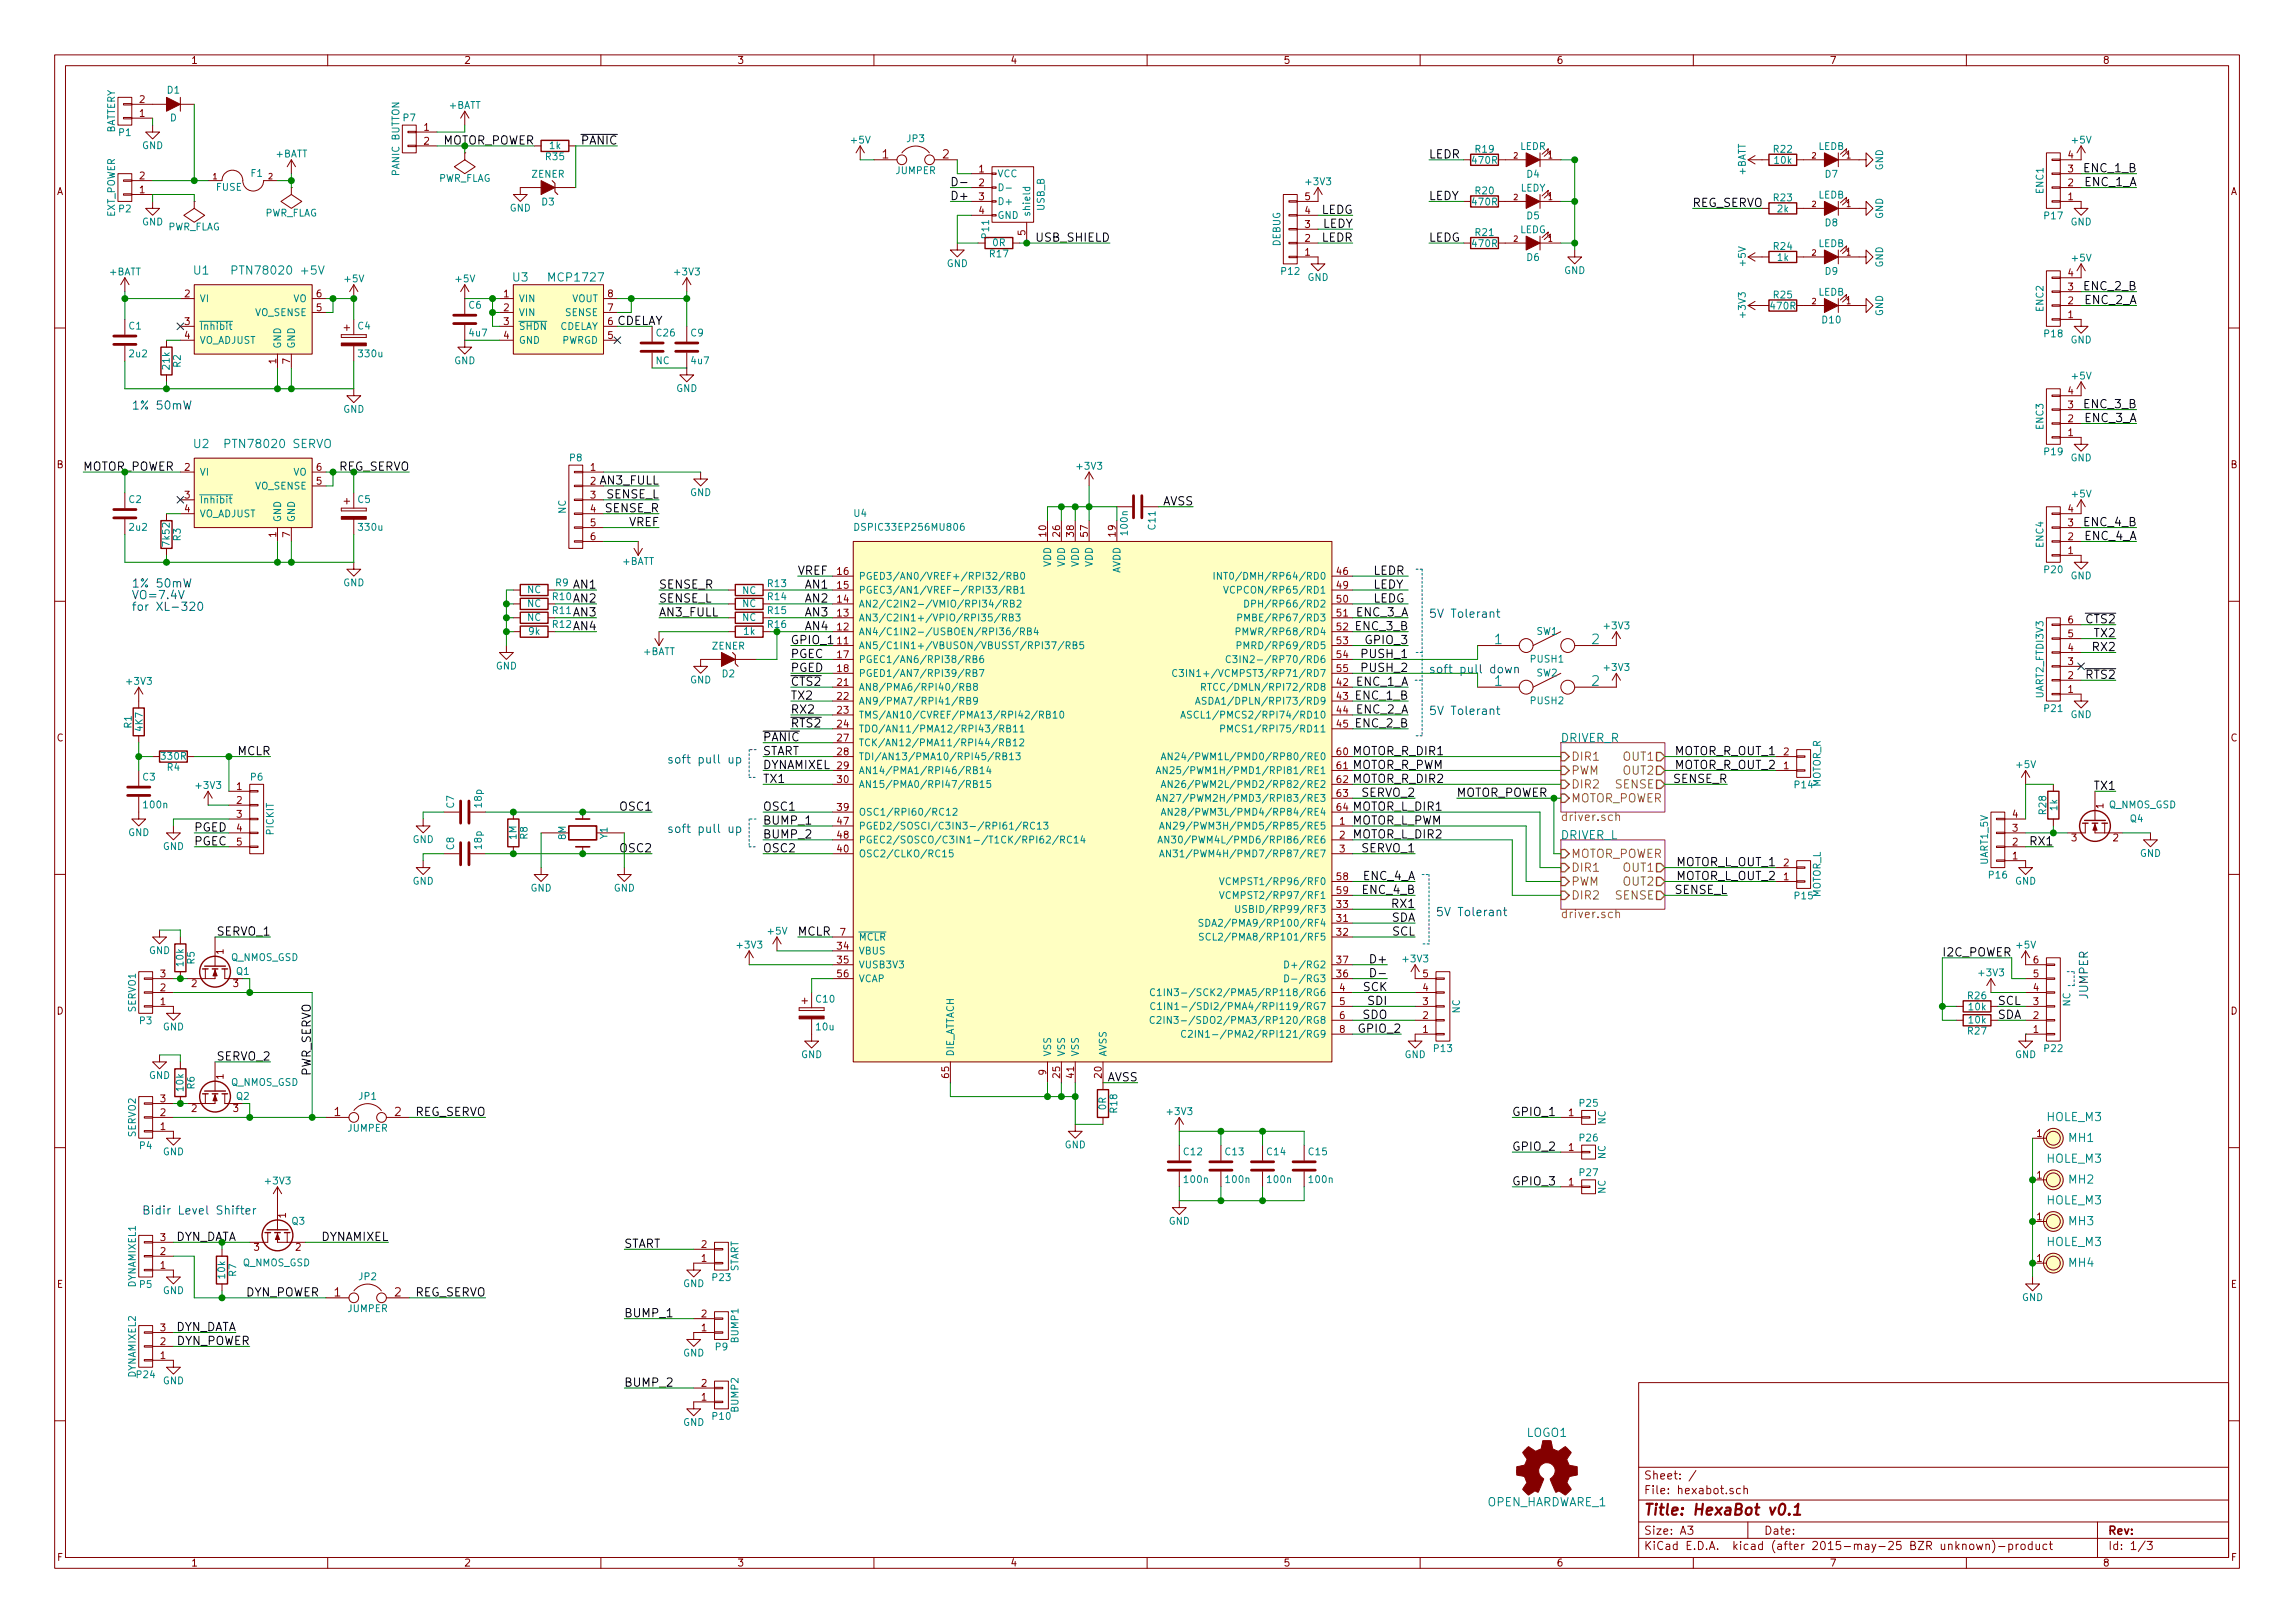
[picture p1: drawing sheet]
<svg xmlns="http://www.w3.org/2000/svg" width="420mm" height="297mm" viewBox="0 0 420 297" stroke-linecap="round" stroke-linejoin="round" font-family="sans-serif">
<defs><g id="words">
<text font-size="2.8" fill="#840000" x="301" y="277.3">Title: HexaBot v0.1</text>
<g font-size="2.5" fill="#008484">
<text x="273.6" y="117.9">1</text>
<text x="291.4" y="117.9">2</text>
<text x="273.6" y="125.5">1</text>
<text x="291.4" y="125.5">2</text>
</g>
<g font-size="2.1" fill="#008400">
<text x="80.7" y="26.5">MOTOR_POWER</text>
<text x="113" y="59.5">CDELAY</text>
<text x="15.2" y="86.1">MOTOR_POWER</text>
<text x="61.7" y="86.1">REG_SERVO</text>
<text x="31.6" y="227.1">DYN_DATA</text>
</g>
<g font-size="2.1">
<text x="106.4" y="26.5">PANIC</text>
<text x="261.6" y="29">LEDR</text>
<text x="381.6" y="31.5">ENC_1_B</text>
<text x="381.6" y="34.1">ENC_1_A</text>
<text x="174" y="36.6">D+</text>
<text x="241.8" y="39.2">LEDG</text>
<text x="242" y="41.7">LEDY</text>
<text x="261.6" y="36.6">LEDY</text>
<text x="309.9" y="37.9">REG_SERVO</text>
<text x="189.8" y="44.2">USB_SHIELD</text>
<text x="241.9" y="44.2">LEDR</text>
<text x="261.6" y="44.2">LEDG</text>
<text x="381.6" y="53.1">ENC_2_B</text>
<text x="381.6" y="55.7">ENC_2_A</text>
<text x="381.6" y="74.7">ENC_3_B</text>
<text x="381.6" y="77.3">ENC_3_A</text>
<text x="109.8" y="88.7">AN3_FULL</text>
<text x="110.7" y="93.8">SENSE_R</text>
<text x="111" y="91.2">SENSE_L</text>
<text x="212.6" y="92.5">AVSS</text>
<text x="115" y="96.3">VREF</text>
<text x="381.6" y="96.3">ENC_4_B</text>
<text x="381.6" y="98.8">ENC_4_A</text>
<text x="105" y="107.7">AN1</text>
<text x="120.6" y="107.7">SENSE_R</text>
<text x="146" y="105.2">VREF</text>
<text x="147.3" y="107.7">AN1</text>
<text x="251.5" y="105.2">LEDR</text>
<text x="251.5" y="107.7">LEDY</text>
<text x="105" y="110.3">AN2</text>
<text x="105" y="112.8">AN3</text>
<text x="120.6" y="110.3">SENSE_L</text>
<text x="120.6" y="112.8">AN3_FULL</text>
<text x="147.3" y="112.8">AN3</text>
<text x="147.3" y="110.3">AN2</text>
<text x="248.3" y="112.8">ENC_3_A</text>
<text x="251.5" y="110.3">LEDG</text>
<text x="105" y="115.4">AN4</text>
<text x="144.8" y="117.9">GPIO_1</text>
<text x="147.3" y="115.4">AN4</text>
<text x="248.3" y="115.4">ENC_3_B</text>
<text x="250.1" y="117.9">GPIO_3</text>
<text x="381.9" y="114.1">CTS2</text>
<text x="383.2" y="119.2">RX2</text>
<text x="383.5" y="116.6">TX2</text>
<text x="144.8" y="123">PGED</text>
<text x="144.8" y="120.4">PGEC</text>
<text x="144.8" y="125.5">CTS2</text>
<text x="248.3" y="125.5">ENC_1_A</text>
<text x="249.6" y="120.4">PUSH_1</text>
<text x="249.6" y="123">PUSH_2</text>
<text x="381.9" y="124.2">RTS2</text>
<text x="144.8" y="130.6">RX2</text>
<text x="144.8" y="128.1">TX2</text>
<text x="248.3" y="130.6">ENC_2_A</text>
<text x="248.3" y="128.1">ENC_1_B</text>
<text x="139.7" y="135.7">PANIC</text>
<text x="144.8" y="133.1">RTS2</text>
<text x="248.3" y="133.1">ENC_2_B</text>
<text x="43.4" y="138.2">MCLR</text>
<text x="139.7" y="143.3">TX1</text>
<text x="139.7" y="140.8">DYNAMIXEL</text>
<text x="139.7" y="138.2">START</text>
<text x="247.6" y="140.8">MOTOR_R_PWM</text>
<text x="247.6" y="143.3">MOTOR_R_DIR2</text>
<text x="247.6" y="138.2">MOTOR_R_DIR1</text>
<text x="306.3" y="143.3">SENSE_R</text>
<text x="306.5" y="140.8">MOTOR_R_OUT_2</text>
<text x="306.5" y="138.2">MOTOR_R_OUT_1</text>
<text x="113.6" y="148.4">OSC1</text>
<text x="139.7" y="148.4">OSC1</text>
<text x="247.6" y="148.4">MOTOR_L_DIR1</text>
<text x="249.3" y="145.8">SERVO_2</text>
<text x="266.7" y="145.8">MOTOR_POWER</text>
<text x="383.5" y="144.6">TX1</text>
<text x="35.6" y="152.2">PGED</text>
<text x="35.6" y="154.7">PGEC</text>
<text x="113.6" y="156">OSC2</text>
<text x="139.7" y="156">OSC2</text>
<text x="139.7" y="150.9">BUMP_1</text>
<text x="139.7" y="153.5">BUMP_2</text>
<text x="247.6" y="150.9">MOTOR_L_PWM</text>
<text x="247.6" y="153.5">MOTOR_L_DIR2</text>
<text x="249.3" y="156">SERVO_1</text>
<text x="371.8" y="154.7">RX1</text>
<text x="249.5" y="161.1">ENC_4_A</text>
<text x="306.7" y="158.5">MOTOR_L_OUT_1</text>
<text x="306.7" y="161.1">MOTOR_L_OUT_2</text>
<text x="249.5" y="163.6">ENC_4_B</text>
<text x="254.9" y="166.2">RX1</text>
<text x="306.6" y="163.6">SENSE_L</text>
<text x="39.8" y="171.2">SERVO_1</text>
<text x="146" y="171.2">MCLR</text>
<text x="254.6" y="168.7">SDA</text>
<text x="254.8" y="171.2">SCL</text>
<text x="251.2" y="176.3">D+</text>
<text x="355.6" y="175">I2C_POWER</text>
<text x="249.5" y="181.4">SCK</text>
<text x="250.5" y="183.9">SDI</text>
<text x="365.8" y="183.9">SCL</text>
<text x="248.9" y="189">GPIO_2</text>
<text x="249.4" y="186.5">SDO</text>
<text x="365.8" y="186.5">SDA</text>
<text x="39.8" y="194.1">SERVO_2</text>
<text x="56.9" y="196.9" transform="rotate(-90 56.9 196.9)">PWR_SERVO</text>
<text x="202.5" y="197.9">AVSS</text>
<text x="75.7" y="204.3">REG_SERVO</text>
<text x="276.9" y="204.3">GPIO_1</text>
<text x="276.9" y="210.6">GPIO_2</text>
<text x="276.9" y="217">GPIO_3</text>
<text x="58.6" y="227.1">DYNAMIXEL</text>
<text x="114.3" y="228.4">START</text>
<text x="44.7" y="237.3">DYN_POWER</text>
<text x="75.7" y="237.3">REG_SERVO</text>
<text x="31.6" y="243.6">DYN_DATA</text>
<text x="114.3" y="241.1">BUMP_1</text>
<text x="32" y="246.2">DYN_POWER</text>
<text x="114.3" y="253.8">BUMP_2</text>
</g>
<g font-size="2.1" fill="#840000">
<text x="161.5" y="29">1</text>
<text x="172.6" y="29">2</text>
<text x="61.2" y="204.3">1</text>
<text x="72.2" y="204.3">2</text>
<text x="61.2" y="237.3">1</text>
<text x="72.2" y="237.3">2</text>
<text x="301" y="273.5">File: hexabot.sch</text>
<text x="301" y="270.8">Sheet: /</text>
<text x="301" y="280.9">Size: A3</text>
<text x="323" y="280.9">Date:</text>
<text x="386" y="280.9">Rev:</text>
<text x="301" y="283.7">KiCad E.D.A. kicad (after 2015-may-25 BZR unknown)-product</text>
<text x="386" y="283.7">Id: 1/3</text>
</g>
<g font-size="2.1" fill="#008484">
<text x="35.5" y="50.3">U1</text>
<text x="43.5" y="50.3">PTN78020 +5V</text>
<text x="93.9" y="51.5">U3</text>
<text x="100.7" y="51.5">MCP1727</text>
<text x="35.5" y="82">U2</text>
<text x="41.7" y="82">PTN78020 SERVO</text>
<text x="285.8" y="135.8">DRIVER_R</text>
<text x="285.8" y="153.6">DRIVER_L</text>
<text x="374.7" y="205.2">HOLE_M3</text>
<text x="378.8" y="209">MH1</text>
<text x="374.7" y="212.8">HOLE_M3</text>
<text x="374.7" y="220.4">HOLE_M3</text>
<text x="378.8" y="216.6">MH2</text>
<text x="378.8" y="224.2">MH3</text>
<text x="374.7" y="228.1">HOLE_M3</text>
<text x="378.8" y="231.9">MH4</text>
<text x="279.5" y="263">LOGO1</text>
<text x="272.1" y="275.7">OPEN_HARDWARE_1</text>
</g>
<g font-size="2.1" fill="#0000c2">
<text x="24.1" y="75">1% 50mW</text>
<text x="24.1" y="107.5">1% 50mW</text>
<text x="24.1" y="109.7">VO=7.4V</text>
<text x="24.1" y="111.8">for XL-320</text>
<text x="261.6" y="113.1">5V Tolerant</text>
<text x="261.6" y="123.2">soft pull down</text>
<text x="261.6" y="130.8">5V Tolerant</text>
<text x="124.5" y="139.7">soft pull up</text>
<text x="124.5" y="152.4">soft pull up</text>
<text x="262.9" y="167.7">5V Tolerant</text>
<text x="382.3" y="182.9" transform="rotate(-90 382.3 182.9)">JUMPER</text>
<text x="28.8" y="222.3">Bidir Level Shifter</text>
</g>
<g font-size="2.1" fill="#848400">
<text x="287.7" y="139.2">DIR1</text>
<text x="287.7" y="141.8">PWM</text>
<text x="297.2" y="141.8">OUT2</text>
<text x="297.2" y="139.2">OUT1</text>
<text x="287.7" y="144.3">DIR2</text>
<text x="287.7" y="146.8">MOTOR_POWER</text>
<text x="295.7" y="144.3">SENSE</text>
<text x="285.8" y="150.3">driver.sch</text>
<text x="287.7" y="159.5">DIR1</text>
<text x="287.7" y="157">MOTOR_POWER</text>
<text x="297.2" y="159.5">OUT1</text>
<text x="287.7" y="164.6">DIR2</text>
<text x="287.7" y="162.1">PWM</text>
<text x="295.7" y="164.6">SENSE</text>
<text x="297.2" y="162.1">OUT2</text>
<text x="285.8" y="168">driver.sch</text>
</g>
<g font-size="1.8" fill="#840000">
<text x="35" y="11.7">1</text>
<text x="85" y="11.7">2</text>
<text x="135" y="11.7">3</text>
<text x="185" y="11.7">4</text>
<text x="235" y="11.7">5</text>
<text x="285" y="11.7">6</text>
<text x="335" y="11.7">7</text>
<text x="385" y="11.7">8</text>
<text x="25.6" y="21.4">1</text>
<text x="25.6" y="18.8">2</text>
<text x="77.6" y="23.9">1</text>
<text x="77.6" y="26.5">2</text>
<text x="378.6" y="29">4</text>
<text x="10.4" y="35.7">A</text>
<text x="25.6" y="35.3">1</text>
<text x="25.6" y="32.8">2</text>
<text x="179.2" y="31.5">1</text>
<text x="179.2" y="34.1">2</text>
<text x="378.6" y="34.1">2</text>
<text x="378.6" y="31.5">3</text>
<text x="408.4" y="35.7">A</text>
<text x="179.2" y="36.6">3</text>
<text x="179.2" y="39.2">4</text>
<text x="238.9" y="41.7">3</text>
<text x="238.9" y="39.2">4</text>
<text x="238.9" y="36.6">5</text>
<text x="378.6" y="36.6">1</text>
<text x="187.7" y="43.1" transform="rotate(-90 187.7 43.1)">5</text>
<text x="238.9" y="46.8">1</text>
<text x="238.9" y="44.2">2</text>
<text x="378.6" y="53.1">3</text>
<text x="378.6" y="50.6">4</text>
<text x="33.8" y="54.4">2</text>
<text x="33.8" y="59.5">3</text>
<text x="57.9" y="56.9">5</text>
<text x="57.9" y="54.4">6</text>
<text x="92.2" y="54.4">1</text>
<text x="92.2" y="56.9">2</text>
<text x="92.2" y="59.5">3</text>
<text x="111.3" y="59.5">6</text>
<text x="111.3" y="56.9">7</text>
<text x="111.3" y="54.4">8</text>
<text x="378.6" y="58.2">1</text>
<text x="378.6" y="55.7">2</text>
<text x="33.8" y="62">4</text>
<text x="92.2" y="62">4</text>
<text x="111.3" y="62">5</text>
<text x="50.5" y="66.6" transform="rotate(-90 50.5 66.6)">1</text>
<text x="53.1" y="66.6" transform="rotate(-90 53.1 66.6)">7</text>
<text x="378.6" y="77.3">2</text>
<text x="378.6" y="74.7">3</text>
<text x="378.6" y="72.2">4</text>
<text x="378.6" y="79.8">1</text>
<text x="10.4" y="85.7">B</text>
<text x="33.8" y="86.1">2</text>
<text x="57.9" y="88.7">5</text>
<text x="57.9" y="86.1">6</text>
<text x="108.1" y="86.1">1</text>
<text x="108.1" y="88.7">2</text>
<text x="408.4" y="85.7">B</text>
<text x="33.8" y="91.2">3</text>
<text x="33.8" y="93.8">4</text>
<text x="108.1" y="91.2">3</text>
<text x="108.1" y="93.8">4</text>
<text x="378.6" y="93.8">4</text>
<text x="50.5" y="98.3" transform="rotate(-90 50.5 98.3)">1</text>
<text x="53.1" y="98.3" transform="rotate(-90 53.1 98.3)">7</text>
<text x="108.1" y="96.3">5</text>
<text x="108.1" y="98.8">6</text>
<text x="191.5" y="98.2" transform="rotate(-90 191.5 98.2)">10</text>
<text x="194.1" y="98.2" transform="rotate(-90 194.1 98.2)">26</text>
<text x="196.6" y="98.2" transform="rotate(-90 196.6 98.2)">38</text>
<text x="199.1" y="98.2" transform="rotate(-90 199.1 98.2)">57</text>
<text x="204.2" y="98.2" transform="rotate(-90 204.2 98.2)">19</text>
<text x="378.6" y="101.4">1</text>
<text x="378.6" y="98.8">2</text>
<text x="378.6" y="96.3">3</text>
<text x="153.3" y="107.7">15</text>
<text x="153.3" y="105.2">16</text>
<text x="244.8" y="105.2">46</text>
<text x="244.8" y="107.7">49</text>
<text x="153.3" y="112.8">13</text>
<text x="153.3" y="110.3">14</text>
<text x="244.8" y="110.3">50</text>
<text x="244.8" y="112.8">51</text>
<text x="153.3" y="117.9">11</text>
<text x="153.3" y="115.4">12</text>
<text x="244.8" y="115.4">52</text>
<text x="244.8" y="117.9">53</text>
<text x="378.6" y="119.2">4</text>
<text x="378.6" y="116.6">5</text>
<text x="378.6" y="114.1">6</text>
<text x="153.3" y="125.5">21</text>
<text x="153.3" y="120.4">17</text>
<text x="153.3" y="123">18</text>
<text x="244.8" y="125.5">42</text>
<text x="244.8" y="120.4">54</text>
<text x="244.8" y="123">55</text>
<text x="378.6" y="124.2">2</text>
<text x="378.6" y="121.7">3</text>
<text x="153.3" y="128.1">22</text>
<text x="153.3" y="130.6">23</text>
<text x="244.8" y="128.1">43</text>
<text x="244.8" y="130.6">44</text>
<text x="378.6" y="126.8">1</text>
<text x="10.4" y="135.7">C</text>
<text x="153.3" y="133.1">24</text>
<text x="153.3" y="135.7">27</text>
<text x="244.8" y="133.1">45</text>
<text x="408.4" y="135.7">C</text>
<text x="153.3" y="143.3">30</text>
<text x="153.3" y="138.2">28</text>
<text x="153.3" y="140.8">29</text>
<text x="244.8" y="138.2">60</text>
<text x="244.8" y="140.8">61</text>
<text x="244.8" y="143.3">62</text>
<text x="326.5" y="140.8">1</text>
<text x="326.5" y="138.2">2</text>
<text x="43.3" y="144.6">1</text>
<text x="43.3" y="147.1">2</text>
<text x="43.3" y="149.6">3</text>
<text x="153.3" y="148.4">39</text>
<text x="244.8" y="145.8">63</text>
<text x="244.8" y="148.4">64</text>
<text x="368.5" y="149.6">4</text>
<text x="385.1" y="148" transform="rotate(-90 385.1 148)">1</text>
<text x="43.3" y="152.2">4</text>
<text x="43.3" y="154.7">5</text>
<text x="153.3" y="156">40</text>
<text x="153.3" y="150.9">47</text>
<text x="153.3" y="153.5">48</text>
<text x="245.3" y="150.9">1</text>
<text x="245.3" y="153.5">2</text>
<text x="245.3" y="156">3</text>
<text x="368.5" y="154.7">2</text>
<text x="368.5" y="152.2">3</text>
<text x="379.2" y="154">3</text>
<text x="386.9" y="154">2</text>
<text x="244.8" y="161.1">58</text>
<text x="326.5" y="161.1">1</text>
<text x="326.5" y="158.5">2</text>
<text x="368.5" y="157.3">1</text>
<text x="244.8" y="166.2">33</text>
<text x="244.8" y="163.6">59</text>
<text x="153.3" y="173.8">34</text>
<text x="153.8" y="171.2">7</text>
<text x="244.8" y="168.7">31</text>
<text x="244.8" y="171.2">32</text>
<text x="29.4" y="178.9">3</text>
<text x="40.9" y="174.6" transform="rotate(-90 40.9 174.6)">1</text>
<text x="153.3" y="176.3">35</text>
<text x="153.3" y="178.9">56</text>
<text x="244.8" y="178.9">36</text>
<text x="244.8" y="176.3">37</text>
<text x="260.5" y="178.9">5</text>
<text x="372.3" y="178.9">5</text>
<text x="372.3" y="176.3">6</text>
<text x="10.4" y="185.7">D</text>
<text x="29.4" y="183.9">1</text>
<text x="29.4" y="181.4">2</text>
<text x="35.1" y="180.6">2</text>
<text x="42.7" y="180.6">3</text>
<text x="245.3" y="181.4">4</text>
<text x="245.3" y="183.9">5</text>
<text x="260.5" y="183.9">3</text>
<text x="260.5" y="181.4">4</text>
<text x="372.3" y="183.9">3</text>
<text x="372.3" y="181.4">4</text>
<text x="408.4" y="185.7">D</text>
<text x="245.3" y="186.5">6</text>
<text x="245.3" y="189">8</text>
<text x="260.5" y="189">1</text>
<text x="260.5" y="186.5">2</text>
<text x="372.3" y="189">1</text>
<text x="372.3" y="186.5">2</text>
<text x="40.9" y="197.5" transform="rotate(-90 40.9 197.5)">1</text>
<text x="173.7" y="197.2" transform="rotate(-90 173.7 197.2)">65</text>
<text x="191.5" y="196.7" transform="rotate(-90 191.5 196.7)">9</text>
<text x="194.1" y="197.2" transform="rotate(-90 194.1 197.2)">25</text>
<text x="196.6" y="197.2" transform="rotate(-90 196.6 197.2)">41</text>
<text x="201.7" y="197.2" transform="rotate(-90 201.7 197.2)">20</text>
<text x="29.4" y="201.7">3</text>
<text x="35.1" y="203.5">2</text>
<text x="42.7" y="203.5">3</text>
<text x="29.4" y="206.8">1</text>
<text x="29.4" y="204.3">2</text>
<text x="287.2" y="204.3">1</text>
<text x="372.9" y="208.1">1</text>
<text x="287.2" y="210.6">1</text>
<text x="372.9" y="215.7">1</text>
<text x="287.2" y="217">1</text>
<text x="29.4" y="227.1">3</text>
<text x="52.3" y="222.9" transform="rotate(-90 52.3 222.9)">1</text>
<text x="372.9" y="223.3">1</text>
<text x="29.4" y="232.2">1</text>
<text x="29.4" y="229.7">2</text>
<text x="46.5" y="228.9">3</text>
<text x="54.1" y="228.9">2</text>
<text x="128.4" y="230.9">1</text>
<text x="128.4" y="228.4">2</text>
<text x="372.9" y="230.9">1</text>
<text x="10.4" y="235.7">E</text>
<text x="408.4" y="235.7">E</text>
<text x="29.4" y="243.6">3</text>
<text x="128.4" y="243.6">1</text>
<text x="128.4" y="241.1">2</text>
<text x="29.4" y="248.7">1</text>
<text x="29.4" y="246.2">2</text>
<text x="128.4" y="256.3">1</text>
<text x="128.4" y="253.8">2</text>
<text x="10.5" y="285.7">F</text>
<text x="35" y="286.7">1</text>
<text x="85" y="286.7">2</text>
<text x="135" y="286.7">3</text>
<text x="185" y="286.7">4</text>
<text x="235" y="286.7">5</text>
<text x="285" y="286.7">6</text>
<text x="335" y="286.7">7</text>
<text x="385" y="286.7">8</text>
<text x="408.5" y="285.7">F</text>
</g>
<g font-size="1.8" fill="#008484">
<text x="30.6" y="17.1">D1</text>
<text x="31.1" y="22.2">D</text>
<text x="73.9" y="22.2">P7</text>
<text x="82.2" y="19.9">+BATT</text>
<text x="21" y="24.5" transform="rotate(-90 21 24.5)">BATTERY</text>
<text x="21.8" y="24.9">P1</text>
<text x="26" y="27.3">GND</text>
<text x="50.5" y="28.8">+BATT</text>
<text x="100" y="29.3">R35</text>
<text x="100.6" y="27.3">1k</text>
<text x="155.9" y="26.2">+5V</text>
<text x="166.1" y="26">JP3</text>
<text x="269.7" y="30">470R</text>
<text x="270.2" y="27.9">R19</text>
<text x="278.2" y="27.4">LEDR</text>
<text x="324.8" y="27.9">R22</text>
<text x="324.9" y="30">10k</text>
<text x="332.8" y="27.4">LEDB</text>
<text x="379.4" y="26.2">+5V</text>
<text x="39.5" y="34.9">FUSE</text>
<text x="46" y="32.3">F1</text>
<text x="73.1" y="32.1" transform="rotate(-90 73.1 32.1)">PANIC BUTTON</text>
<text x="80.1" y="33.3">PWR_FLAG</text>
<text x="97.3" y="32.5">ZENER</text>
<text x="164" y="31.8">JUMPER</text>
<text x="182.6" y="32.4">VCC</text>
<text x="239.2" y="33.9">+3V3</text>
<text x="270.2" y="35.5">R20</text>
<text x="278.3" y="35">LEDY</text>
<text x="279.6" y="32.5">D4</text>
<text x="319.6" y="32.1" transform="rotate(-90 319.6 32.1)">+BATT</text>
<text x="334.2" y="32.5">D7</text>
<text x="344.7" y="31.2" transform="rotate(-90 344.7 31.2)">GND</text>
<text x="374.1" y="35.4" transform="rotate(-90 374.1 35.4)">ENC1</text>
<text x="21" y="39.9" transform="rotate(-90 21 39.9)">EXT_POWER</text>
<text x="21.8" y="38.8">P2</text>
<text x="26" y="41.2">GND</text>
<text x="48.4" y="39.6">PWR_FLAG</text>
<text x="93.3" y="38.7">GND</text>
<text x="99.2" y="37.6">D3</text>
<text x="182.6" y="37.5">D+</text>
<text x="182.6" y="40">GND</text>
<text x="188.6" y="39.7" transform="rotate(-90 188.6 39.7)">shield</text>
<text x="191.2" y="38.6" transform="rotate(-90 191.2 38.6)">USB_B</text>
<text x="269.7" y="37.6">470R</text>
<text x="279.6" y="40.1">D5</text>
<text x="324.8" y="36.8">R23</text>
<text x="325.4" y="38.8">2k</text>
<text x="332.8" y="36.3">LEDB</text>
<text x="334.2" y="41.4">D8</text>
<text x="344.7" y="40.1" transform="rotate(-90 344.7 40.1)">GND</text>
<text x="374.3" y="40.1">P17</text>
<text x="379" y="41.2">GND</text>
<text x="30.6" y="42.1">PWR_FLAG</text>
<text x="181.1" y="43.5" transform="rotate(-90 181.1 43.5)">P11</text>
<text x="181.3" y="47.1">R17</text>
<text x="181.8" y="45">0R</text>
<text x="234.4" y="45.1" transform="rotate(-90 234.4 45.1)">DEBUG</text>
<text x="269.7" y="45.2">470R</text>
<text x="270.2" y="43.2">R21</text>
<text x="278.2" y="42.7">LEDG</text>
<text x="279.6" y="47.7">D6</text>
<text x="324.8" y="45.7">R24</text>
<text x="325.4" y="47.7">1k</text>
<text x="332.8" y="45.2">LEDB</text>
<text x="379.4" y="47.8">+5V</text>
<text x="20" y="50.4">+BATT</text>
<text x="63.2" y="51.6">+5V</text>
<text x="83.5" y="51.6">+5V</text>
<text x="123.6" y="50.4">+3V3</text>
<text x="173.3" y="48.9">GND</text>
<text x="234.6" y="50.3">P12</text>
<text x="239.3" y="51.4">GND</text>
<text x="286.3" y="50.1">GND</text>
<text x="319.6" y="48.6" transform="rotate(-90 319.6 48.6)">+5V</text>
<text x="334.2" y="50.3">D9</text>
<text x="344.7" y="49" transform="rotate(-90 344.7 49)">GND</text>
<text x="36.6" y="55.3">VI</text>
<text x="46.6" y="57.8">VO_SENSE</text>
<text x="53.6" y="55.3">VO</text>
<text x="85.9" y="56.5">C6</text>
<text x="95" y="55.3">VIN</text>
<text x="95" y="57.8">VIN</text>
<text x="103.5" y="57.8">SENSE</text>
<text x="104.6" y="55.3">VOUT</text>
<text x="319.6" y="58" transform="rotate(-90 319.6 58)">+3V3</text>
<text x="324.3" y="56.6">470R</text>
<text x="324.8" y="54.6">R25</text>
<text x="332.8" y="54.1">LEDB</text>
<text x="333.7" y="59.2">D10</text>
<text x="344.7" y="57.9" transform="rotate(-90 344.7 57.9)">GND</text>
<text x="374.1" y="57" transform="rotate(-90 374.1 57)">ENC2</text>
<text x="23.6" y="60.3">C1</text>
<text x="23.7" y="65.4">2u2</text>
<text x="36.6" y="60.4">Inhibit</text>
<text x="36.6" y="62.9">VO_ADJUST</text>
<text x="51.4" y="63.8" transform="rotate(-90 51.4 63.8)">GND</text>
<text x="54" y="63.8" transform="rotate(-90 54 63.8)">GND</text>
<text x="65.5" y="60.3">C4</text>
<text x="65.8" y="65.4">330u</text>
<text x="86" y="61.6">4u7</text>
<text x="95" y="60.4">SHDN</text>
<text x="95" y="62.9">GND</text>
<text x="102.2" y="60.4">CDELAY</text>
<text x="102.7" y="62.9">PWRGD</text>
<text x="120.2" y="61.6">C26</text>
<text x="126.5" y="61.6">C9</text>
<text x="374.3" y="61.7">P18</text>
<text x="379" y="62.8">GND</text>
<text x="31" y="67.5" transform="rotate(-90 31 67.5)">21k</text>
<text x="33.1" y="67.2" transform="rotate(-90 33.1 67.2)">R2</text>
<text x="83.1" y="66.6">GND</text>
<text x="120" y="66.6">NC</text>
<text x="123.8" y="71.7">GND</text>
<text x="126.6" y="66.6">4u7</text>
<text x="379.4" y="69.4">+5V</text>
<text x="62.8" y="75.5">GND</text>
<text x="374.1" y="78.6" transform="rotate(-90 374.1 78.6)">ENC3</text>
<text x="374.3" y="83.3">P19</text>
<text x="36.6" y="87">VI</text>
<text x="46.6" y="89.6">VO_SENSE</text>
<text x="53.6" y="87">VO</text>
<text x="104.3" y="84.4">P8</text>
<text x="197.3" y="85.9">+3V3</text>
<text x="379" y="84.4">GND</text>
<text x="23.6" y="92">C2</text>
<text x="36.6" y="92.1">Inhibit</text>
<text x="36.6" y="94.7">VO_ADJUST</text>
<text x="51.4" y="95.5" transform="rotate(-90 51.4 95.5)">GND</text>
<text x="54" y="95.5" transform="rotate(-90 54 95.5)">GND</text>
<text x="65.5" y="92">C5</text>
<text x="103.6" y="94" transform="rotate(-90 103.6 94)">NC</text>
<text x="126.3" y="90.8">GND</text>
<text x="156.4" y="94.6">U4</text>
<text x="379.4" y="91">+5V</text>
<text x="23.7" y="97.1">2u2</text>
<text x="31" y="99.8" transform="rotate(-90 31 99.8)">7k52</text>
<text x="33.1" y="98.9" transform="rotate(-90 33.1 98.9)">R3</text>
<text x="65.8" y="97.1">330u</text>
<text x="157.3" y="97.1">DSPIC33EP256MU806</text>
<text x="206.5" y="97.8" transform="rotate(-90 206.5 97.8)">100n</text>
<text x="211.5" y="96.9" transform="rotate(-90 211.5 96.9)">C11</text>
<text x="374.1" y="100.2" transform="rotate(-90 374.1 100.2)">ENC4</text>
<text x="62.8" y="107.3">GND</text>
<text x="101.8" y="107.3">R9</text>
<text x="113.9" y="103.4">+BATT</text>
<text x="140.6" y="107.4">R13</text>
<text x="157.2" y="106.1">PGED3/AN0/VREF+/RPI32/RB0</text>
<text x="192.4" y="103.8" transform="rotate(-90 192.4 103.8)">VDD</text>
<text x="194.9" y="103.8" transform="rotate(-90 194.9 103.8)">VDD</text>
<text x="197.5" y="103.8" transform="rotate(-90 197.5 103.8)">VDD</text>
<text x="200" y="103.8" transform="rotate(-90 200 103.8)">VDD</text>
<text x="205.1" y="105.1" transform="rotate(-90 205.1 105.1)">AVDD</text>
<text x="225.5" y="106.1">INT0/DMH/RP64/RD0</text>
<text x="374.3" y="104.9">P20</text>
<text x="379" y="106">GND</text>
<text x="96.5" y="113.6">NC</text>
<text x="96.5" y="111.1">NC</text>
<text x="96.5" y="108.5">NC</text>
<text x="101.2" y="112.4">R11</text>
<text x="101.2" y="109.8">R10</text>
<text x="135.9" y="108.7">NC</text>
<text x="135.9" y="111.1">NC</text>
<text x="135.9" y="113.6">NC</text>
<text x="140.6" y="109.8">R14</text>
<text x="140.6" y="112.4">R15</text>
<text x="157.2" y="113.7">AN3/C2IN1+/VPIO/RPI35/RB3</text>
<text x="157.2" y="111.2">AN2/C2IN2-/VMIO/RPI34/RB2</text>
<text x="157.2" y="108.6">PGEC3/AN1/VREF-/RPI33/RB1</text>
<text x="226.3" y="108.6">VCPCON/RP65/RD1</text>
<text x="228.8" y="113.7">PMBE/RP67/RD3</text>
<text x="230.1" y="111.2">DPH/RP66/RD2</text>
<text x="96.8" y="116.2">9k</text>
<text x="101.2" y="114.9">R12</text>
<text x="117.8" y="119.9">+BATT</text>
<text x="130.4" y="118.9">ZENER</text>
<text x="136.2" y="116.2">1k</text>
<text x="140.6" y="114.9">R16</text>
<text x="157.2" y="118.8">AN5/C1IN1+/VBUSON/VBUSST/RPI37/RB5</text>
<text x="157.2" y="116.2">AN4/C1IN2-/USBOEN/RPI36/RB4</text>
<text x="228.3" y="116.2">PMWR/RP68/RD4</text>
<text x="228.7" y="118.8">PMRD/RP69/RD5</text>
<text x="281.3" y="116.2">SW1</text>
<text x="293.8" y="115.1">+3V3</text>
<text x="23.3" y="125.3">+3V3</text>
<text x="90.8" y="122.5">GND</text>
<text x="126.3" y="125.1">GND</text>
<text x="132.2" y="123.9">D2</text>
<text x="157.2" y="121.3">PGEC1/AN6/RPI38/RB6</text>
<text x="157.2" y="123.9">PGED1/AN7/RPI39/RB7</text>
<text x="219" y="123.9">C3IN1+/VCMPST3/RP71/RD7</text>
<text x="228.3" y="121.3">C3IN2-/RP70/RD6</text>
<text x="280.3" y="121.2">PUSH1</text>
<text x="281.3" y="123.8">SW2</text>
<text x="293.8" y="122.8">+3V3</text>
<text x="157.2" y="126.4">AN8/PMA6/RPI40/RB8</text>
<text x="157.2" y="128.9">AN9/PMA7/RPI41/RB9</text>
<text x="157.2" y="131.5">TMS/AN10/CVREF/PMA13/RPI42/RB10</text>
<text x="220" y="131.5">ASCL1/PMCS2/RPI74/RD10</text>
<text x="222.1" y="128.9">ASDA1/DPLN/RPI73/RD9</text>
<text x="222.9" y="126.4">RTCC/DMLN/RPI72/RD8</text>
<text x="280.3" y="128.9">PUSH2</text>
<text x="374.1" y="127.6" transform="rotate(-90 374.1 127.6)">UART2_FTDI3V3</text>
<text x="374.3" y="130.3">P21</text>
<text x="379" y="131.4">GND</text>
<text x="24.1" y="133.2" transform="rotate(-90 24.1 133.2)">R1</text>
<text x="26.1" y="133.7" transform="rotate(-90 26.1 133.7)">4K7</text>
<text x="157.2" y="134">TDO/AN11/PMA12/RPI43/RB11</text>
<text x="157.2" y="136.6">TCK/AN12/PMA11/RPI44/RB12</text>
<text x="226.3" y="134">PMCS1/RPI75/RD11</text>
<text x="26.2" y="142.8">C3</text>
<text x="29.6" y="139">330R</text>
<text x="30.6" y="141.1">R4</text>
<text x="45.9" y="142.8">P6</text>
<text x="157.2" y="139.1">TDI/AN13/PMA10/RPI45/RB13</text>
<text x="157.2" y="141.6">AN14/PMA1/RPI46/RB14</text>
<text x="216.5" y="141.6">AN25/PWM1H/PMD1/RPI81/RE1</text>
<text x="217.2" y="139.1">AN24/PWM1L/PMD0/RP80/RE0</text>
<text x="369.2" y="140.5">+5V</text>
<text x="26.4" y="147.9">100n</text>
<text x="36" y="144.4">+3V3</text>
<text x="83.1" y="147.9" transform="rotate(-90 83.1 147.9)">C7</text>
<text x="88.2" y="147.7" transform="rotate(-90 88.2 147.7)">18p</text>
<text x="157.2" y="144.2">AN15/PMA0/RPI47/RB15</text>
<text x="157.2" y="149.3">OSC1/RPI60/RC12</text>
<text x="216.5" y="146.7">AN27/PWM2H/PMD3/RPI83/RE3</text>
<text x="217.2" y="144.2">AN26/PWM2L/PMD2/RP82/RE2</text>
<text x="217.2" y="149.3">AN28/PWM3L/PMD4/RP84/RE4</text>
<text x="328.6" y="144.3">P14</text>
<text x="333.3" y="144.2" transform="rotate(-90 333.3 144.2)">MOTOR_R</text>
<text x="374.6" y="149" transform="rotate(-90 374.6 149)">R28</text>
<text x="376.6" y="148.3" transform="rotate(-90 376.6 148.3)">1k</text>
<text x="386" y="147.9">Q_NMOS_GSD</text>
<text x="23.4" y="153">GND</text>
<text x="29.8" y="155.5">GND</text>
<text x="50.1" y="152.8" transform="rotate(-90 50.1 152.8)">PICKIT</text>
<text x="75.5" y="154.3">GND</text>
<text x="83.1" y="155.5" transform="rotate(-90 83.1 155.5)">C8</text>
<text x="88.2" y="155.3" transform="rotate(-90 88.2 155.3)">18p</text>
<text x="94.5" y="153.6" transform="rotate(-90 94.5 153.6)">1M</text>
<text x="96.6" y="153.6" transform="rotate(-90 96.6 153.6)">R8</text>
<text x="103.6" y="153.7" transform="rotate(-90 103.6 153.7)">8M</text>
<text x="111.2" y="153.5" transform="rotate(-90 111.2 153.5)">Y1</text>
<text x="157.2" y="151.8">PGED2/SOSCI/C3IN3-/RPI61/RC13</text>
<text x="157.2" y="154.3">PGEC2/SOSCO/C3IN1-/T1CK/RPI62/RC14</text>
<text x="216.7" y="154.3">AN30/PWM4L/PMD6/RPI86/RE6</text>
<text x="217" y="151.8">AN29/PWM3H/PMD5/RP85/RE5</text>
<text x="390" y="150.5">Q4</text>
<text x="75.5" y="161.9">GND</text>
<text x="157.2" y="156.9">OSC2/CLKO/RC15</text>
<text x="217" y="156.9">AN31/PWM4H/PMD7/RP87/RE7</text>
<text x="225.7" y="162">VCMPST1/RP96/RF0</text>
<text x="363.9" y="158.2" transform="rotate(-90 363.9 158.2)">UART1_5V</text>
<text x="364.2" y="160.8">P16</text>
<text x="368.9" y="161.9">GND</text>
<text x="391.7" y="156.8">GND</text>
<text x="97.1" y="163.2">GND</text>
<text x="112.3" y="163.2">GND</text>
<text x="225.7" y="164.5">VCMPST2/RP97/RF1</text>
<text x="228.6" y="167">USBID/RP99/RF3</text>
<text x="328.6" y="164.6">P15</text>
<text x="333.3" y="164.4" transform="rotate(-90 333.3 164.4)">MOTOR_L</text>
<text x="135.1" y="173.6">+3V3</text>
<text x="140.6" y="171">+5V</text>
<text x="157.2" y="172.1">MCLR</text>
<text x="223" y="169.6">SDA2/PMA9/RP100/RF4</text>
<text x="223.2" y="172.1">SCL2/PMA8/RP101/RF5</text>
<text x="369.2" y="173.6">+5V</text>
<text x="27.3" y="174.6">GND</text>
<text x="33.6" y="176.8" transform="rotate(-90 33.6 176.8)">10k</text>
<text x="35.6" y="176.4" transform="rotate(-90 35.6 176.4)">R5</text>
<text x="42.2" y="175.9">Q_NMOS_GSD</text>
<text x="157.2" y="174.7">VBUS</text>
<text x="157.2" y="177.2">VUSB3V3</text>
<text x="157.2" y="179.7">VCAP</text>
<text x="236.4" y="177.2">D+/RG2</text>
<text x="236.8" y="179.7">D-/RG3</text>
<text x="257" y="176.1">+3V3</text>
<text x="362.4" y="178.6">+3V3</text>
<text x="24.8" y="185.2" transform="rotate(-90 24.8 185.2)">SERVO1</text>
<text x="149.5" y="183.5">C10</text>
<text x="216.6" y="182.3">C1IN3-/SCK2/PMA5/RP118/RG6</text>
<text x="216.9" y="184.8">C1IN1-/SDI2/PMA4/RPI119/RG7</text>
<text x="267.3" y="185.5" transform="rotate(-90 267.3 185.5)">NC</text>
<text x="360.3" y="182.9">R26</text>
<text x="360.5" y="184.9">10k</text>
<text x="379" y="184.2" transform="rotate(-90 379 184.2)">NC</text>
<text x="25.6" y="187.4">P3</text>
<text x="29.8" y="188.6">GND</text>
<text x="149.5" y="188.6">10u</text>
<text x="216.5" y="187.4">C2IN3-/SDO2/PMA3/RP120/RG8</text>
<text x="221.3" y="189.9">C2IN1-/PMA2/RPI121/RG9</text>
<text x="360.3" y="189.3">R27</text>
<text x="360.5" y="187.3">10k</text>
<text x="27.3" y="197.4">GND</text>
<text x="146.6" y="193.6">GND</text>
<text x="174.6" y="193.3" transform="rotate(-90 174.6 193.3)">DIE_ATTACH</text>
<text x="192.4" y="193.3" transform="rotate(-90 192.4 193.3)">VSS</text>
<text x="194.9" y="193.3" transform="rotate(-90 194.9 193.3)">VSS</text>
<text x="197.5" y="193.3" transform="rotate(-90 197.5 193.3)">VSS</text>
<text x="202.6" y="193.3" transform="rotate(-90 202.6 193.3)">AVSS</text>
<text x="257.1" y="193.6">GND</text>
<text x="262.6" y="192.5">P13</text>
<text x="368.9" y="193.6">GND</text>
<text x="374.3" y="192.5">P22</text>
<text x="33.6" y="199.6" transform="rotate(-90 33.6 199.6)">10k</text>
<text x="35.6" y="199.3" transform="rotate(-90 35.6 199.3)">R6</text>
<text x="42.2" y="198.7">Q_NMOS_GSD</text>
<text x="65.7" y="201.3">JP1</text>
<text x="202.5" y="203.1" transform="rotate(-90 202.5 203.1)">0R</text>
<text x="204.5" y="203.6" transform="rotate(-90 204.5 203.6)">R18</text>
<text x="289.3" y="202.5">P25</text>
<text x="24.8" y="208.1" transform="rotate(-90 24.8 208.1)">SERVO2</text>
<text x="63.6" y="207.1">JUMPER</text>
<text x="213.8" y="204">+3V3</text>
<text x="289.3" y="208.9">P26</text>
<text x="293.9" y="205.8" transform="rotate(-90 293.9 205.8)">NC</text>
<text x="25.6" y="210.3">P4</text>
<text x="29.8" y="211.4">GND</text>
<text x="194.9" y="210.1">GND</text>
<text x="216.8" y="211.4">C12</text>
<text x="224.4" y="211.4">C13</text>
<text x="232" y="211.4">C14</text>
<text x="239.6" y="211.4">C15</text>
<text x="289.3" y="215.2">P27</text>
<text x="293.9" y="212.1" transform="rotate(-90 293.9 212.1)">NC</text>
<text x="48.7" y="216.7">+3V3</text>
<text x="216.9" y="216.5">100n</text>
<text x="224.5" y="216.5">100n</text>
<text x="232.2" y="216.5">100n</text>
<text x="239.8" y="216.5">100n</text>
<text x="293.9" y="218.5" transform="rotate(-90 293.9 218.5)">NC</text>
<text x="53.4" y="224.1">Q3</text>
<text x="213.9" y="224.1">GND</text>
<text x="41.2" y="233.9" transform="rotate(-90 41.2 233.9)">10k</text>
<text x="43.2" y="233.6" transform="rotate(-90 43.2 233.6)">R7</text>
<text x="44.4" y="231.7">Q_NMOS_GSD</text>
<text x="135.2" y="232.9" transform="rotate(-90 135.2 232.9)">START</text>
<text x="24.8" y="235.6" transform="rotate(-90 24.8 235.6)">DYNAMIXEL1</text>
<text x="25.6" y="235.7">P5</text>
<text x="29.8" y="236.8">GND</text>
<text x="65.7" y="234.3">JP2</text>
<text x="125" y="235.5">GND</text>
<text x="130.5" y="234.4">P23</text>
<text x="370.2" y="238.1">GND</text>
<text x="63.6" y="240.1">JUMPER</text>
<text x="135.2" y="245.7" transform="rotate(-90 135.2 245.7)">BUMP1</text>
<text x="125" y="248.2">GND</text>
<text x="131" y="247.1">P9</text>
<text x="24.8" y="252.1" transform="rotate(-90 24.8 252.1)">DYNAMIXEL2</text>
<text x="25.1" y="252.2">P24</text>
<text x="29.8" y="253.3">GND</text>
<text x="125" y="260.9">GND</text>
<text x="130.5" y="259.8">P10</text>
<text x="135.2" y="258.4" transform="rotate(-90 135.2 258.4)">BUMP2</text>
</g>
<g font-size="1.8" fill="#008400">
<text x="43.3" y="178.4">Q1</text>
<text x="43.3" y="201.3">Q2</text>
</g>
<g font-size="1.4" fill="#840000">
<text x="277.1" y="29">2</text>
<text x="283.5" y="29">1</text>
<text x="331.7" y="29">2</text>
<text x="338.1" y="29">1</text>
<text x="39" y="32.8">1</text>
<text x="49.1" y="32.8">2</text>
<text x="277.1" y="36.6">2</text>
<text x="283.5" y="36.6">1</text>
<text x="331.7" y="37.9">2</text>
<text x="338.1" y="37.9">1</text>
<text x="277.1" y="44.2">2</text>
<text x="283.5" y="44.2">1</text>
<text x="331.7" y="46.8">2</text>
<text x="338.1" y="46.8">1</text>
<text x="331.7" y="55.7">2</text>
<text x="338.1" y="55.7">1</text>
</g>
</g></defs>
<g fill="none" stroke="#840000" stroke-width=".18">
<path d="M10 10h400v277h-400zM12 12h396v273.1h-396zM21.6 17.8h2.5v5.1h-2.5zM22.6 19h1.5v.2h-1.5zM24.1 19.1h6.4M33 19.1h2.6M33 17.8v2.6M60 10v2M110 10v2M160 10v2M210 10v2M260 10v2"/>
<path d="M310 10v2M360 10v2M21.6 31.8h2.5v5.1h-2.5zM22.6 21.5h1.5v.3h-1.5zM22.6 32.9h1.5v.3h-1.5zM22.6 35.5h1.5v.2h-1.5zM24.1 21.6h3.8M24.1 35.6h3.8M24.1 33.1h3.8M27.9 22.9v1.3h1.3l-1.3 1.2-1.2-1.2h1.2M27.9 36.9v1.2h-1.2l1.2 1.3 1.3-1.3h-1.3M35.6 36.9h.1"/>
<path d="M35.6 36.9v1.2l1.9 1.3-1.9 1.3-1.9-1.3 1.9-1.3M38.1 33.1h2.5a1.93 1.93 0 0 1 2.1-1.9 1.93 1.93 0 0 1 1.8 2.2 1.91 1.91 0 0 0 2 1.6 1.91 1.91 0 0 0 1.8-1.9h2.5M53.3 34.3h.1M53.3 34.3v1.3l1.9 1.3-1.9 1.2-1.9-1.2 1.9-1.3M53.3 29.2l-.7 1.3M53.3 29.2v2.6M53.3 29.2l.8 1.3M73.7 22.9h2.5v5.1h-2.5zM74.7 26.6h1.5v.2h-1.5zM74.7 24h1.5v.3h-1.5zM76.2 24.2h3.8M76.2 26.7h3.8"/>
<path d="M85.1 28h.1M85.1 28v1.2l-1.9 1.3 1.9 1.3 1.9-1.3-1.9-1.3M85.1 20.4v2.5M85.1 20.4l.8 1.2M85.1 20.4l-.8 1.2M97.8 26.7h1.3M99.1 34.3h-3.9v1.3h1.3l-1.3 1.3-1.2-1.3h1.2M101.6 34.3h3.8M104.1 26.7h1.3M157.5 26.7l-.8 1.3M157.5 26.7v2.5M157.5 26.7l.7 1.3"/>
<path d="M160 29.2h4.2M165.1 28a3.2 3.2 0 0 1 5.1 0M171.1 29.2h4.2M177.8 36.9h3.8M177.8 31.8h3.8M177.8 34.3h3.8M177.8 39.4h3.8M181.6 30.5h7.6v10.2h-7.6zM181.6 31.7h.8v.2h-.8zM181.6 34.2h.8v.3h-.8zM181.6 36.7h.8v.3h-.8zM181.6 39.3h.8v.2h-.8z"/>
<path d="M234.9 35.6h2.6v12.7h-2.6zM236 36.7h1.5v.3h-1.5zM236 39.3h1.5v.2h-1.5zM237.5 39.4h3.8M241.3 34.3v2.6h-3.8M241.3 34.3l-.8 1.3M241.3 34.3l.8 1.3M268 29.2h1.2M268 36.9h1.2M274.3 29.2h5.1M274.3 36.9h5.1M281.9 28v2.5"/>
<path d="M281.9 35.6v2.5M281.9 29.2h3.8M281.9 36.9h3.8M283.3 27.8l.2-.6-1.2 1M283.3 35.5l.2-.7-1.2 1.1M283.7 28.2l.1-.6-1.1 1M283.7 35.9l.1-.7-1.1 1M320 29.2h3.8M320 29.2l1.3 .8M321.3 28.5l-1.3 .7M322.6 38.1h1.2M328.9 29.2h5.1"/>
<path d="M328.9 38.1h5.1M336.5 29.2h5.1v-1.2l1.3 1.2-1.3 1.3v-1.3M336.5 38.1h5.1v-1.2l1.3 1.2-1.3 1.3v-1.3M336.5 28v2.5M336.5 36.9v2.5M337.9 27.8l.2-.6-1.2 1M337.9 36.7l.2-.6-1.2 1M338.3 28.2l.2-.6-1.2 1M338.3 37.1l.2-.6-1.2 1M374.6 28h2.6v10.1h-2.6zM375.7 29.1h1.5v.3h-1.5zM375.7 31.7h1.5v.2h-1.5z"/>
<path d="M375.7 34.2h1.5v.3h-1.5zM375.7 36.7h1.5v.3h-1.5zM377.2 36.9h3.8v1.2h1.3l-1.3 1.3-1.3-1.3h1.3M377.2 31.8h3.8M377.2 34.3h3.8M381 26.7v2.5h-3.8M381 26.7l-.8 1.3M381 26.7l.8 1.3M22.9 50.8v2.6M22.9 58.5v2.8M22.9 50.8l-.8 1.3M22.9 50.8l.7 1.3"/>
<path d="M33 54.6h2.6M33 59.7h2.6M35.6 52.1h21.5v12.7h-21.5zM57.1 54.6h2.6M57.1 57.2h2.6M63 60h1zM63.5 59.5v1zM64.8 52.1l-.8 1.3M64.8 52.1v2.5M64.8 58.5v2.8M64.8 52.1l.7 1.3M85.1 59.5v4h1.3l-1.3 1.3-1.3-1.3h1.3"/>
<path d="M85.1 52.1l-.8 1.3M85.1 52.1v5.3M85.1 52.1l.8 1.3M91.4 54.6h2.6M91.4 59.7h2.6M91.4 57.2h2.6M94 52.1h16.5v12.7h-16.5zM110.5 54.6h2.5M110.5 59.7h2.5M110.5 57.2h2.5M119.4 59.7v2.8M125.7 50.8l-.7 1.3"/>
<path d="M125.7 50.8v2.6M125.7 59.7v2.8M125.7 50.8l.8 1.3M175.3 44.5v1.3h1.2l-1.2 1.2-1.3-1.2h1.3M179.1 44.5h1.2M185.4 44.5h1.3M188 40.7v3.8M236 41.8h1.5v.3h-1.5zM236 44.4h1.5v.2h-1.5zM236 46.9h1.5v.3h-1.5zM237.5 47h3.8v1.3h1.3l-1.3 1.3-1.3-1.3h1.3M237.5 44.5h3.8"/>
<path d="M237.5 41.9h3.8M268 44.5h1.2M274.3 44.5h5.1M281.9 43.2v2.6M281.9 44.5h3.8M283.3 43.1l.2-.6-1.2 1M283.7 43.5l.1-.7-1.1 1.1M288.3 45.8v1.2h1.3l-1.3 1.3-1.3-1.3h1.3M320 55.9h3.8M320 47h3.8M320 47l1.3 .8M320 55.9l1.3 .8"/>
<path d="M321.3 46.3l-1.3 .7M321.3 55.2l-1.3 .7M328.9 55.9h5.1M328.9 47h5.1M336.5 55.9h5.1v-1.3l1.3 1.3-1.3 1.3v-1.3M336.5 47h5.1v-1.2l1.3 1.2-1.3 1.3v-1.3M336.5 45.8v2.5M336.5 54.6v2.6M337.9 54.5l.2-.6-1.2 1M337.9 45.6l.2-.6-1.2 1M338.3 54.9l.2-.6-1.2 1M338.3 46l.2-.6-1.2 1"/>
<path d="M374.6 49.6h2.6v10.1h-2.6zM375.7 50.7h1.5v.3h-1.5zM375.7 53.2h1.5v.3h-1.5zM375.7 55.8h1.5v.2h-1.5zM375.7 58.3h1.5v.3h-1.5zM377.2 58.5h3.8v1.2h1.3l-1.3 1.3-1.3-1.3h1.3M377.2 55.9h3.8M377.2 53.4h3.8M381 48.3v2.5h-3.8M381 48.3l-.8 1.3M381 48.3l.8 1.3M10 60h2"/>
<path d="M22.9 63.3v2.8M30.5 62.3v1.2M30.5 68.6v1.3M33 62.3h2.6M50.8 64.8v2.5M53.3 64.8v2.5M62.5 61.3v.5zM62.5 61.8h4.6zM62.5 61.3h4.6zM64.8 71.2v1.2h1.2l-1.2 1.3-1.3-1.3h1.3M64.8 63.3v2.8M67.1 61.3v.5z"/>
<path d="M91.4 62.3h2.6M110.5 62.3h2.5M119.4 64.6v2.7M125.7 64.6v4h1.3l-1.3 1.3-1.2-1.3h1.2M374.6 71.2h2.6v10.1h-2.6zM375.7 72.3h1.5v.3h-1.5zM375.7 74.8h1.5v.3h-1.5zM375.7 77.4h1.5v.2h-1.5zM375.7 79.9h1.5v.3h-1.5zM377.2 77.5h3.8M377.2 75h3.8M381 69.9v2.5h-3.8"/>
<path d="M381 69.9l-.8 1.3M381 69.9l.8 1.3M408 60h2M22.9 90.2v2.8M22.9 95v2.8M30.5 94v1.3M33 86.4h2.6M33 91.5h2.6M33 94h2.6M35.6 83.9h21.5v12.7h-21.5zM50.8 96.6v2.5M53.3 96.6v2.5"/>
<path d="M57.1 86.4h2.6M57.1 88.9h2.6M62.5 93v.5zM62.5 93.5h4.6zM62.5 93h4.6zM63 91.7h1zM63.5 91.2v1zM64.8 90.2v2.8M64.8 95v2.8M67.1 93v.5zM104.1 85.1h2.6v15.3h-2.6zM105.2 99h1.5v.2h-1.5z"/>
<path d="M105.2 96.4h1.5v.3h-1.5zM105.2 93.9h1.5v.2h-1.5zM105.2 91.3h1.5v.3h-1.5zM105.2 88.8h1.5v.3h-1.5zM105.2 86.3h1.5v.2h-1.5zM106.7 86.4h3.8M106.7 88.9h3.8M106.7 91.5h3.8M106.7 94h3.8M106.7 96.6h3.8M106.7 99.1h3.8M116.8 99.1v2.5"/>
<path d="M128.3 86.4v1.3h1.2l-1.2 1.2-1.3-1.2h1.3M156.2 99.1h87.6v95.2h-87.6zM191.8 95.3v3.8M194.3 95.3v3.8M196.8 95.3v3.8M199.4 86.4v2.5M199.4 95.3v3.8M199.4 86.4l-.8 1.3M199.4 86.4l.8 1.3M204.5 95.3v3.8M204.5 92.7h2.8M209.3 92.7h2.8"/>
<path d="M374.6 92.7h2.6v10.2h-2.6zM375.7 93.9h1.5v.2h-1.5zM375.7 96.4h1.5v.3h-1.5zM375.7 99h1.5v.2h-1.5zM377.2 80h3.8v1.3h1.3l-1.3 1.3-1.3-1.3h1.3M377.2 96.6h3.8M377.2 99.1h3.8M381 91.5v2.5h-3.8M381 91.5l-.8 1.2M381 91.5l.8 1.2M10 110h2M30.5 100.4v1.2"/>
<path d="M64.8 102.9v1.3h1.2l-1.2 1.2-1.3-1.2h1.3M92.7 118.1v1.3h1.3l-1.3 1.3-1.3-1.3h1.3M94 110.5h1.2M94 113.1h1.2M94 115.6h1.2M94 108h1.2M100.3 110.5h1.3M100.3 113.1h1.3M100.3 115.6h1.3M100.3 108h1.3M116.1 100.4l.7 1.2M117.6 100.4l-.8 1.2"/>
<path d="M119.9 116.9l.7 1.2M120.6 115.6v2.5M121.4 116.9l-.8 1.2M133.3 110.5h1.3M133.3 113.1h1.3M133.3 115.6h1.3M133.3 108h1.3M139.7 110.5h1.3M139.7 113.1h1.3M139.7 115.6h1.3M139.7 108h1.3M152.4 110.5h3.8"/>
<path d="M152.4 118.1h3.8M152.4 113.1h3.8M152.4 115.6h3.8M152.4 108h3.8M152.4 105.4h3.8M243.8 110.5h3.8M243.8 118.1h3.8M243.8 113.1h3.8M243.8 115.6h3.8M243.8 108h3.8M243.8 105.4h3.8M270.5 118.1h7.6"/>
<path d="M285.7 115.6l-5 2.5M295.9 115.6v2.5h-7.6M295.9 115.6l-.8 1.3M295.9 115.6l.8 1.3M374.6 113.1h2.6v15.2h-2.6zM375.7 101.5h1.5v.3h-1.5zM375.7 114.2h1.5v.3h-1.5zM375.7 116.7h1.5v.3h-1.5zM375.7 119.3h1.5v.2h-1.5zM377.2 101.6h3.8v1.3h1.3l-1.3 1.3-1.3-1.3h1.3M377.2 119.4h3.8M377.2 116.9h3.8"/>
<path d="M377.2 114.3h3.8M408 110h2M25.4 125.8v3.8M25.4 134.7v1.2M25.4 125.8l-.8 1.2M25.4 125.8l.8 1.2M27.9 138.5h1.3M34.3 138.5h1.3M132.1 120.7h-3.8v1.3h1.2l-1.2 1.2-1.3-1.2h1.3M134.6 120.7h3.8M152.4 138.5h3.8M152.4 125.8h3.8"/>
<path d="M152.4 128.3h3.8M152.4 130.8h3.8M152.4 133.4h3.8M152.4 120.7h3.8M152.4 123.2h3.8M152.4 135.9h3.8M243.8 138.5h3.8M243.8 125.8h3.8M243.8 128.3h3.8M243.8 130.8h3.8M243.8 133.4h3.8M243.8 120.7h3.8"/>
<path d="M243.8 123.2h3.8M270.5 125.8h7.6M285.7 123.2l-5 2.6M295.9 123.2v2.6h-7.6M295.9 123.2l-.8 1.3M295.9 123.2l.8 1.3M325.1 138.5h3.8M328.9 138.3h1.6v.3h-1.6zM328.9 137.2h2.6v5.1h-2.6zM375.7 121.8h1.5v.3h-1.5zM375.7 124.4h1.5v.2h-1.5zM375.7 126.9h1.5v.3h-1.5z"/>
<path d="M377.2 127h3.8v1.3h1.3l-1.3 1.3-1.3-1.3h1.3M377.2 124.5h3.8M377.2 122h3.8M25.4 145.8v4.1h1.3l-1.3 1.3-1.3-1.3h1.3M25.4 141v2.8M31.7 151.2v1.2h1.3l-1.3 1.3-1.2-1.3h1.2M38.1 144.8l-.8 1.3M38.1 144.8v2.6M38.1 144.8l.8 1.3M41.9 152.4h3.8M41.9 144.8h3.8M41.9 147.4h3.8"/>
<path d="M41.9 149.9h3.8M41.9 155h3.8M45.7 154.8h1.5v.3h-1.5zM45.7 152.3h1.5v.3h-1.5zM45.7 149.8h1.5v.2h-1.5zM45.7 147.2h1.5v.3h-1.5zM45.7 144.7h1.5v.2h-1.5zM45.7 143.5h2.6v12.7h-2.6zM77.5 157.5v1.3h1.2l-1.2 1.3-1.3-1.3h1.3M77.5 149.9v1.3h1.2l-1.2 1.2-1.3-1.2h1.3M81.3 156.2h2.8M81.3 148.6h2.8"/>
<path d="M86.1 156.2h2.8M86.1 148.6h2.8M94 148.6v1.3M94 155v1.2M99.1 158.8v1.3h1.2l-1.2 1.2-1.3-1.2h1.3M99.1 152.4h5M106.7 148.6v1.3M106.7 155v1.2M109.2 152.4h5.1M114.3 158.8v1.3h1.3l-1.3 1.2-1.3-1.2h1.3M152.4 151.2h3.8M152.4 153.7h3.8"/>
<path d="M152.4 156.2h3.8M152.4 143.5h3.8M152.4 141h3.8M152.4 148.6h3.8M243.8 151.2h3.8M243.8 153.7h3.8M243.8 156.2h3.8M243.8 143.5h3.8M243.8 141h3.8M243.8 146.1h3.8M243.8 148.6h3.8M325.1 141h3.8"/>
<path d="M325.1 158.8h3.8M328.9 140.9h1.6v.2h-1.6zM328.9 158.7h1.6v.2h-1.6zM328.9 157.5h2.6v5.1h-2.6zM364.5 148.6h2.5v10.2h-2.5zM365.5 149.8h1.5v.2h-1.5zM365.5 152.3h1.5v.3h-1.5zM365.5 154.8h1.5v.3h-1.5zM365.5 157.4h1.5v.2h-1.5zM367 157.5h3.8v1.3h1.3l-1.3 1.3-1.2-1.3h1.2M367 152.4h3.8M367 149.9h3.8"/>
<path d="M367 155h3.8M370.8 141l-.7 1.3M370.8 141v2.5M370.8 141l.8 1.3M375.9 143.5v1.3M375.9 149.9v1.3M381.8 150.7v1.7h-3.3M383.5 150.7v1.7h5.1M383.5 144.8v5.4M385.3 150.7v1.7M393.7 152.4v1.3h1.3l-1.3 1.3-1.3-1.3h1.3M10 160h2"/>
<path d="M25.4 177.8h2.5v7.7h-2.5zM26.4 179h1.5v.2h-1.5zM27.9 179.1h3.8M29.2 170.2v1.3h1.3l-1.3 1.3-1.3-1.3h1.3M33 171.5v1.3M33 177.8v1.3M37.6 177.3v1.8M39.4 177.3v1.8h-5.1M39.4 171.5v5.3M41.1 177.3v1.8h3.3M137.2 174l-.8 1.3M137.2 174v2.6"/>
<path d="M137.2 174l.7 1.3M142.2 171.5l-.7 1.3M142.2 171.5v2.5M142.2 171.5l.8 1.3M152.4 171.5h3.8M152.4 174h3.8M152.4 176.6h3.8M152.4 179.1h3.8M243.8 171.5h3.8M243.8 168.9h3.8M243.8 166.4h3.8M243.8 176.6h3.8"/>
<path d="M243.8 179.1h3.8M243.8 161.3h3.8M243.8 163.9h3.8M259.1 176.6v2.5h3.8M259.1 176.6l-.8 1.2M259.1 176.6l.7 1.2M262.9 179h1.5v.2h-1.5zM262.9 177.8h2.5v12.7h-2.5zM325.1 161.3h3.8M328.9 161.2h1.6v.3h-1.6zM364.5 179.1l-.8 1.3M364.5 179.1v2.5"/>
<path d="M364.5 179.1l.8 1.3M370.8 174v2.6h3.8M370.8 179.1h3.8M370.8 174l-.7 1.3M370.8 174l.8 1.3M374.6 176.4h1.6v.3h-1.6zM374.6 179h1.6v.2h-1.6zM374.6 175.3h2.6v15.2h-2.6zM408 160h2M26.4 181.5h1.5v.3h-1.5zM26.4 184.1h1.5v.2h-1.5zM27.9 184.2h3.8v1.3h1.3l-1.3 1.2-1.2-1.2h1.2"/>
<path d="M27.9 181.6h3.8M29.2 193.1v1.2h1.3l-1.3 1.3-1.3-1.3h1.3M33 194.3v1.3M39.4 194.3v5.4M146.3 184.4v.5zM146.3 184.9h4.6zM146.3 184.4h4.6zM146.8 183.2h1zM147.3 182.7v1zM148.6 186.5v4h1.3l-1.3 1.3-1.3-1.3h1.3M148.6 181.6v2.8M150.9 184.4v.5z"/>
<path d="M174 194.3v3.9M191.8 194.3v3.9M194.3 194.3v3.9M196.8 194.3v3.9M201.9 194.3v5.1M243.8 181.6h3.8M243.8 184.2h3.8M243.8 186.7h3.8M243.8 189.3h3.8M259.1 181.6h3.8M259.1 184.2h3.8M259.1 186.7h3.8"/>
<path d="M262.9 181.5h1.5v.3h-1.5zM262.9 184.1h1.5v.2h-1.5zM262.9 186.6h1.5v.3h-1.5zM262.9 189.1h1.5v.3h-1.5zM262.9 189.3h-3.8v1.2h1.2l-1.2 1.3-1.3-1.3h1.3M358.1 184.2h1.3M358.1 186.7h1.3M364.5 184.2h1.3M364.5 186.7h1.3M370.8 181.6h3.8M370.8 184.2h3.8M370.8 186.7h3.8"/>
<path d="M374.6 181.5h1.6v.3h-1.6zM374.6 184.1h1.6v.2h-1.6zM374.6 186.6h1.6v.3h-1.6zM374.6 189.1h1.6v.3h-1.6zM374.6 189.3h-3.8v1.2h1.3l-1.3 1.3-1.2-1.3h1.2M10 210h2M25.4 200.7h2.5v7.6h-2.5zM26.4 201.8h1.5v.3h-1.5zM26.4 204.4h1.5v.2h-1.5zM26.4 206.9h1.5v.3h-1.5zM27.9 207h3.8v1.3h1.3l-1.3 1.3-1.2-1.3h1.2M27.9 204.5h3.8"/>
<path d="M27.9 202h3.8M33 200.7v1.3M37.6 200.2v1.8M39.4 200.2v1.8h-5.1M41.1 200.2v1.8h3.3M50.8 217.2v7.9M50.8 217.2l-.8 1.3M50.8 217.2l.8 1.3M59.7 204.5h4.2M64.8 203.2a3.2 3.2 0 0 1 5 0M70.7 204.5h4.2M196.8 205.8v1.2h1.3l-1.3 1.3-1.2-1.3h1.2"/>
<path d="M201.9 204.5v1.3M215.9 219.7v1.3h1.3l-1.3 1.3-1.3-1.3h1.3M215.9 204.5l-.8 1.3M215.9 204.5v2.5M215.9 209.6v2.8M215.9 214.4v2.8M215.9 204.5l.8 1.3M223.5 209.6v2.8M223.5 214.4v2.8M231.1 209.6v2.8M231.1 214.4v2.8M238.8 209.6v2.8"/>
<path d="M238.8 214.4v2.8M285.7 204.5h3.9M285.7 210.9h3.9M285.7 217.2h3.9M289.6 204.4h1.5v.2h-1.5zM289.6 203.2h2.5v2.6h-2.5zM289.6 210.7h1.5v.3h-1.5zM289.6 209.6h2.5v2.5h-2.5zM289.6 217.1h1.5v.2h-1.5zM289.6 215.9h2.5v2.6h-2.5zM372.1 215.9h2.5M372.1 208.3h2.5"/>
<path d="M408 210h2M25.4 226.1h2.5v7.6h-2.5zM26.4 227.2h1.5v.3h-1.5zM26.4 229.8h1.5v.2h-1.5zM26.4 232.3h1.5v.3h-1.5zM27.9 232.4h3.8v1.3h1.3l-1.3 1.3-1.2-1.3h1.2M27.9 229.9h3.8M27.9 227.4h3.8M40.6 228.6v1.3M40.6 235v1.3M49 225.6v1.8h-3.3M50.8 225.6v1.8h5.1"/>
<path d="M52.6 225.6v1.8M59.7 237.5h4.2M64.8 236.3a3.2 3.2 0 0 1 5 0M70.7 237.5h4.2M127 228.6h3.8M130.8 228.5h1.5v.3h-1.5zM130.8 231h1.5v.3h-1.5zM130.8 227.4h2.5v5h-2.5zM130.8 231.2h-3.8v1.2h1.3l-1.3 1.3-1.3-1.3h1.3M372.1 233.7v1.3h1.3l-1.3 1.3-1.3-1.3h1.3M372.1 223.6h2.5M372.1 231.2h2.5"/>
<path d="M25.4 242.6h2.5v7.6h-2.5zM26.4 243.7h1.5v.3h-1.5zM26.4 246.3h1.5v.2h-1.5zM26.4 248.8h1.5v.3h-1.5zM27.9 249h3.8v1.2h1.3l-1.3 1.3-1.2-1.3h1.2M27.9 243.9h3.8M27.9 246.4h3.8M127 241.3h3.8M127 254h3.8M130.8 241.2h1.5v.3h-1.5zM130.8 243.7h1.5v.3h-1.5zM130.8 240.1h2.5v5h-2.5z"/>
<path d="M130.8 253.9h1.5v.3h-1.5zM130.8 256.4h1.5v.3h-1.5zM130.8 252.8h2.5v5h-2.5zM130.8 256.6h-3.8v1.2h1.3l-1.3 1.3-1.3-1.3h1.3M130.8 243.9h-3.8v1.2h1.3l-1.3 1.3-1.3-1.3h1.3M300 253h108v32.1h-108zM10 260h2M300 278.5h108M300 274.5h108M300 268.5h108M309 279.3h.9l-.5 .6 .5 .1v.7l-.2 .1-.7-.1M310.5 269.1l-1.3 2"/>
<path d="M318.6 272.5l-.4-.1-.3 .3 .1 .6 .2 .1 .4-.1M319.3 272.5l.2-.1 .4 .1v.9M319.3 271.9v1.5M320 278.5v3M384 278.5v6.6M408 260h2M60 285.1v1.9M110 285.1v1.9M160 285.1v1.9M210 285.1v1.9M260 285.1v1.9M300 281.5h108"/>
<path d="M310 285.1v1.9M360 285.1v1.9M360.7 282.7l.2-.1 .4 .1 .1 .6-.2 .2-.3 .1-.2-.1zM361.8 282.6l.4 1 .2-.7 .3 .7 .3-1M363.6 282.7l.2-.1 .4 .1v.9M363.6 282.6v1M364.8 281.9a1.71 1.71 0 0 1 0 2.3M365.9 283h1.2M367.8 282.7l.4-.1 .3 .3-.1 .6h-.6M367.8 282.6v1.5M369.1 282.6v1M369.5 282.6l-.4 .3"/>
<path d="M370.1 282.7l.2-.1 .4 .1 .1 .6-.2 .2-.3 .1-.2-.1zM372 282.7l-.4-.1-.3 .3 .1 .6 .2 .1 .4-.1M372 282.1v1.5M372.7 282.6l.1 .9 .4 .1 .2-.1M373.4 282.6v1M374.7 282.7l-.4-.1-.3 .3 .1 .6 .2 .1 .4-.1M375.2 282.6h.5M375.4 282.1v1.3l.3 .2M392.7 282l-1.2 2M393.1 282.1h.9l-.5 .6 .5 .1v.7l-.2 .1-.7-.1"/>
<circle cx="165.1" cy="29.2" r=".89"/>
<circle cx="170.2" cy="29.2" r=".89"/>
<circle cx="279.4" cy="118.1" r="1.27"/>
<circle cx="287" cy="118.1" r="1.27"/>
<circle cx="279.4" cy="125.8" r="1.27"/>
<circle cx="287" cy="125.8" r="1.27"/>
<circle cx="64.8" cy="204.5" r=".89"/>
<circle cx="69.8" cy="204.5" r=".89"/>
<circle cx="375.9" cy="208.3" r="1.27"/>
<circle cx="375.9" cy="215.9" r="1.27"/>
<circle cx="375.9" cy="215.9" r="1.8"/>
<circle cx="375.9" cy="208.3" r="1.8"/>
<circle cx="64.8" cy="237.5" r=".89"/>
<circle cx="69.8" cy="237.5" r=".89"/>
<circle cx="375.9" cy="223.6" r="1.27"/>
<circle cx="375.9" cy="231.2" r="1.27"/>
<circle cx="375.9" cy="231.2" r="1.8"/>
<circle cx="375.9" cy="223.6" r="1.8"/>
</g>
<path d="M327.6 277l.1 .1-.1 .1-.1-.1 .1-.1v.2M328.4 277.2h1.2M328.6 275.8l.6-.6-.2 2" fill="none" stroke="#840000" stroke-width=".41"/>
<g fill="#ffffc2" stroke="#ffffc2" stroke-width=".18">
<path d="M156.2 99.1h87.6v95.2h-87.6z"/>
<path d="M35.6 52.1h21.5v12.7h-21.5z"/>
<path d="M94 52.1h16.5v12.7h-16.5z"/>
<path d="M35.6 83.9h21.5v12.7h-21.5z"/>
<circle cx="375.9" cy="223.6" r="1.8"/>
<circle cx="375.9" cy="215.9" r="1.8"/>
<circle cx="375.9" cy="231.2" r="1.8"/>
<circle cx="375.9" cy="208.3" r="1.8"/>
</g>
<g fill="none" stroke="#008484" stroke-width=".18">
<path d="M182.9 33.6a.64 .64 0 0 1 .8 .7 .64 .64 0 0 1-.8 .6zM184.2 34.4h1M187.3 34.3h1.2M187.8 34.3l-.1 .4 .2 .2 .6-.1v-.5M36.6 58.8h6M42 59.4h.4M42.1 59v1.1l.3 .2M42.5 49.5l.7-.1 .2-.2-.1-.4-.2-.1h-.6v1.5M58.3 48.7l.5 1.5 .5-1.5M95 58.8h5.1M36.6 90.6h6M42 91.2h.4"/>
<path d="M42.1 90.8v1.1l.3 .2M156.5 95.8a.64 .64 0 0 1 .7 .6 .64 .64 0 0 1-.7 .7zM176.4 95.8h-.4l-.1 .3-.1 .7 .2 .3 .5-.2v-.4l-.1-.2h-.4l-.2 .2M181.4 109.8l-.3 .9h.8M181.7 110.2v.9M183.1 112.3l-1.1 1.7M183.3 109.8l-1.1 1.6M183.5 113h.6l.1-.5-.7-.1v1.3M183.7 110.5l.6-.1 .1-.5-.7-.1v1.3M183.8 113l.5 .7M184 107.2l-1.1 1.7M184 104.7l-1.1 1.6"/>
<path d="M184 110.5l.4 .6M184.4 108l.6-.1v-.5l-.6-.1v1.3M184.4 105.4l.6-.1v-.4l-.6-.1v1.2M184.7 108l.4 .6M184.7 105.4l.4 .6M184.8 113l.6-.1v-.4l-.6-.1v1.3h.5l.2-.2v-.3l-.3-.2M184.8 114.9l-.3 .1-.2 .2v.7l.2 .3 .4-.1 .1-.5-.2-.1-.3-.1-.2 .2M185 110.4l.6-.1v-.4l-.6-.1v1.3h.5l.1-.1 .1-.3-.3-.3M185.6 107.9l.7-.1v-.4l-.7-.1v1.3h.5l.2-.2 .1-.3-.3-.2M185.6 105.3l.7-.1v-.3l-.7-.1v1.2h.5l.2-.1 .1-.3-.3-.3M186 112.4h.7l-.4 .5 .4 .1v.5l-.2 .2-.5-.2M186.2 109.9l.5-.1 .2 .1v.3l-.8 .9h.8"/>
<path d="M186.4 114.8l-1.1 1.7M186.8 115.6l.7-.1v-.5l-.7-.1v1.3M186.9 107.7l.3-.4v1.3M186.9 108.6h.7M187 104.9l.1-.1a.67 .67 0 0 1 .5 .6 .67 .67 0 0 1-.5 .6l-.2-.5zM187.1 115.6l.5 .6M188.1 115.5l.6-.1v-.4l-.6-.1v1.3h.5l.2-.1v-.3l-.3-.3M189.6 114.8l-.3 1h.8M189.9 115.3v.9M192.5 117.5h.9l-.6 1.2M194.8 117.4l-1.1 1.6M195.2 118.1l.6-.1 .1-.4-.7-.1v1.2"/>
<path d="M195.5 118.1l.4 .6M196.5 118l.6-.1v-.3l-.6-.1v1.2h.5l.1-.1 .1-.3-.3-.3M198.3 117.5h-.6v.5l.2-.1 .4 .1v.6l-.1 .1-.5-.1M222.3 104.8v1.2M223.6 104.8v1.2l-.7-1.2v1.2M224 107.3l.4 1.3 .5-1.3M224 104.8h.7M224.4 104.8v1.2M226 107.4a.5 .5 0 0 0-.6 0 .5 .5 0 0 0-.2 .6l.1 .4a.41 .41 0 0 0 .7 0M226.3 115.6l.6-.1 .1-.5-.7-.1v1.3M226.5 118.1l.6-.1 .1-.4-.7-.1v1.2M226.6 113h.6l.1-.5-.7-.1v1.3"/>
<path d="M227.6 116.2v-1.3l.4 .9 .4-.9v1.3M227.8 118.7v-1.2l.4 .8 .4-.8v1.2M227.9 109.8a.64 .64 0 0 1 .7 .7 .64 .64 0 0 1-.7 .6zM227.9 113.7v-1.3l.4 .9 .4-.9v1.3M229.2 110.5l.6-.1v-.5l-.6-.1v1.3M175.7 125.7h.7v-.5l-.7-.1v1.3M175.7 128.3l.7-.1v-.5l-.7-.1v1.3M176 125.7l.5 .7M176 128.3l.5 .6M176.9 120.7l.6-.1v-.5l-.6-.1v1.3M176.9 123.2l.6-.1v-.5l-.6-.1v1.3M177 125.7l.6-.1v-.4l-.6-.1v1.3h.5l.2-.2v-.3l-.3-.2"/>
<path d="M177 128.2l.6-.1v-.4l-.6-.1v1.3h.5l.2-.1v-.3l-.3-.3M177.2 120.7l.4 .6M177.2 123.2l.4 .6M178.2 120.6l.6-.1v-.4l-.6-.1v1.3h.4l.2-.2 .1-.3-.3-.2M178.2 123.1l.6-.1v-.4l-.6-.1v1.3h.4l.2-.1 .1-.3-.3-.3M178.5 125.6l-.3-.2 .1-.3 .6 .1v.3l-.6 .2-.1 .2 .1 .3 .2 .2h.2l.2-.3v-.4l-.2-.1M178.9 128.2l-.2 .2h-.2l-.3-.2 .1-.5 .4-.1 .2 .2a.84 .84 0 0 1-.3 1.1h-.3M179.3 122.5h.8l-.5 1.3M180 120l-.4 .1-.2 .2v.7l.2 .3 .4-.2 .1-.4-.1-.2h-.4l-.2 .2M182.3 138.4h.7v-.5l-.7-.1v1.3M182.7 138.4l.4 .7M183 135.9l.6-.1 .1-.5-.7-.1v1.3"/>
<path d="M183.1 133.4l.6-.1v-.5l-.6-.1v1.3M183.3 135.9l.4 .6M183.4 133.4l.4 .6M183.6 138.4l.6-.1v-.4l-.6-.1v1.3h.5l.2-.2v-.3l-.3-.2M184.3 135.8l.6-.1v-.4l-.6-.1v1.3h.5l.1-.1 .1-.3-.3-.3M184.3 133.3l.6-.1v-.4l-.6-.1v1.3h.5l.2-.2v-.3l-.2-.2M184.8 138.1l.4-.3v1.3M184.8 139.1h.7M185.5 135.6l.4-.4v1.3M185.5 136.5h.7M185.5 133.1l.4-.4v1.3M185.5 134h.8"/>
<path d="M186 137.8h.8l-.5 .5 .4 .1v.5l-.2 .2-.5-.2M186.7 135.3l.5-.1 .2 .1v.3l-.8 .9h.8M186.8 133.1l.3-.4v1.3M186.8 134h.7M189.9 130.1l-1.1 1.6M190.3 130.8l.6-.1 .1-.4-.7-.1v1.2M190.6 130.8l.4 .6M191.6 130.7l.6-.1v-.3l-.6-.1v1.2h.5l.2-.1v-.3l-.3-.3M192.8 130.5l.4-.3v1.2M192.8 131.4h.7M194.1 130.3l.2-.1a.67 .67 0 0 1 .5 .6 .67 .67 0 0 1-.5 .6l-.3-.5zM212.6 139.1l.4-1.3 .4 1.3"/>
<path d="M212.7 138.7h.6M214.6 137.8v1.3l-.7-1.3v1.3M215.1 137.9l.5-.1 .2 .1v.2l-.7 1h.7M215.4 122.6a.5 .5 0 0 0-.6 0 .5 .5 0 0 0-.1 .7l.1 .3a.41 .41 0 0 0 .6 .1M215.9 122.5h.8l-.5 .5 .4 .1v.6l-.2 .1-.5-.1M216.2 131.4l.4-1.2 .4 1.2M216.3 131h.6M216.6 137.7l-.2 .9h.7M217.2 122.5v1.3M218.1 130.2l-.7 .1v.3l.6 .3 .1 .3-.2 .2h-.5M218.5 122.5v1.3l-.7-1.3v1.3M218.9 128.9l.4-1.3 .4 1.3"/>
<path d="M219 128.5h.6M219.4 130.3a.5 .5 0 0 0-.6 0 .5 .5 0 0 0-.2 .6l.1 .3a.41 .41 0 0 0 .7 .1M220 125.7h.6v-.5l-.6-.1v1.3M220.3 125.7l.4 .7M220.8 127.7h-.7v.4l.6 .2 .1 .3-.2 .3-.5-.1M221.1 125.1h.7M221.4 127.6a.64 .64 0 0 1 .7 .7 .64 .64 0 0 1-.7 .6zM221.4 125.1v1.3M222.9 125.2a.5 .5 0 0 0-.6 0 .5 .5 0 0 0-.1 .6l.1 .3a.41 .41 0 0 0 .6 .1M223.5 133.4l.6-.1 .1-.5-.7-.1v1.3M224.8 134v-1.3l.4 .9 .4-.9v1.3M225.2 120.1a.5 .5 0 0 0-.6 0 .5 .5 0 0 0-.1 .6l.1 .4a.41 .41 0 0 0 .6 0"/>
<path d="M225.7 120h.8l-.5 .5 .4 .1v.5l-.2 .2-.5-.2M227 120v1.3M228.3 120v1.3l-.7-1.3v1.3M172.6 155.9l.3-.3v1.2M172.6 156.8h.7M173.3 148.3l.3-.4v1.3M173.3 149.2h.7M174.4 155.6h-.6v.5l.2-.1 .4 .1v.6l-.1 .1-.5-.1M174.5 148l.5-.1 .2 .1v.3l-.8 .9h.8M178.2 143.4l.6-.1v-.3l-.6-.1v1.2h.5l.2-.1v-.3l-.2-.3M178.2 140.9l.6-.1v-.4l-.6-.1v1.3h.5l.2-.1v-.3l-.2-.3M179.5 143.2l.3-.3v1.2"/>
<path d="M179.5 140.7l.3-.4v1.3M179.5 144.1h.7M179.5 141.6h.7M180.9 140.2l-.2 1h.7M181.3 140.7v.9M181.3 142.9h-.6v.5l.1-.1 .5 .1v.6l-.1 .1-.5-.1M187 150.4l-1.1 1.7M187.4 151.1h.6l.1-.5-.7-.1v1.3M187.7 151.1l.4 .7M189.4 150.6a.5 .5 0 0 0-.6 0 .5 .5 0 0 0-.2 .6l.1 .3a.41 .41 0 0 0 .7 .1M189.9 150.8l.4-.3v1.3M189.9 151.8h.7"/>
<path d="M191.1 150.5h.7l-.4 .5 .4 .1v.5l-.2 .2-.5-.2M191.6 153.1l.5-.1 .2 .1v.3l-.8 .9h.8M193.8 152.9l-1.1 1.7M194.2 153.7l.6-.1v-.5l-.6-.1v1.3M194.5 153.7l.4 .6M196.2 153.1a.5 .5 0 0 0-.7 0 .5 .5 0 0 0-.1 .6l.1 .4a.41 .41 0 0 0 .7 .1M196.7 153.4l.3-.4v1.3M196.7 154.3h.7M198.2 152.9l-.3 1h.8M198.5 153.4v.9M211.7 141.6l.4-1.3 .4 1.3M211.7 146.7l.4-1.3 .4 1.3"/>
<path d="M211.8 141.2h.6M211.8 146.3h.6M212 154.3l.4-1.3 .4 1.3M212.1 153.9h.6M212.3 151.8l.4-1.3 .4 1.3M212.3 156.8l.4-1.2 .4 1.2M212.4 151.4h.6M212.4 156.4h.6M212.6 144.1l.4-1.2 .4 1.2M212.6 149.2l.4-1.3 .4 1.3M212.7 143.7h.6M212.7 148.8h.6"/>
<path d="M213.7 140.3v1.3l-.7-1.3v1.3M213.7 145.4v1.3l-.7-1.3v1.3M214 153v1.3l-.7-1.3v1.3M214.2 140.4l.5-.1 .2 .1v.3l-.8 .9h.8M214.2 145.5l.5-.1 .2 .1v.3l-.8 .9h.8M214.3 150.5v1.3l-.7-1.3v1.3M214.3 155.6v1.2l-.7-1.2v1.2M214.5 153h.7l-.4 .5 .4 .1v.6l-.2 .1-.5-.1M214.6 142.9v1.2l-.7-1.2v1.2M214.6 147.9v1.3l-.7-1.3v1.3M214.8 155.6h.7l-.4 .4 .4 .1v.6l-.2 .1-.5-.1M214.8 150.6l.5-.1 .2 .1v.2l-.7 1h.7"/>
<path d="M215.1 143l.5-.1 .2 .1v.2l-.7 .9h.7M215.1 148l.5-.1 .2 .1v.3l-.7 .9h.7M215.4 145.4h.8l-.5 1.3M215.8 153.1l.2-.1a.67 .67 0 0 1 .5 .7 .67 .67 0 0 1-.5 .6l-.3-.5zM216.1 155.9l.3-.3v1.2M216.1 156.8h.7M216.1 140.3h-.6l-.1 .6 .2-.1 .5 .1v.6l-.2 .1-.5-.1M216.6 148.5l-.2-.3 .1-.2h.5v.3l-.5 .2-.1 .2v.4l.2 .1h.2l.3-.2-.1-.4-.2-.1M216.8 151l-.3 .3h-.2l-.2-.3 .1-.5h.3l.3 .2a.84 .84 0 0 1-.4 1.1h-.2M216.9 142.9h-.3l-.2 .3v.7l.2 .2 .4-.1 .1-.4-.2-.2-.3-.1-.2 .3M157.2 170.6h5M220.2 168.3l-.6 .1v.3l.5 .3 .1 .3-.2 .2h-.5"/>
<path d="M220.3 170.9l-.5-.1-.2 .2 .1 .3 .5 .3v.3l-.1 .2-.5-.1M220.8 168.3a.64 .64 0 0 1 .7 .6 .64 .64 0 0 1-.7 .6zM221.6 170.9a.5 .5 0 0 0-.7 0 .5 .5 0 0 0-.1 .6l.1 .4a.41 .41 0 0 0 .7 0M221.9 169.5l.4-1.2 .4 1.2M222 169.1h.6M222.1 170.8v1.3h.6M223.3 160.6l.4 1.3 .4-1.3M223.3 163.2l.4 1.3 .4-1.3M225.2 160.7a.5 .5 0 0 0-.6 0 .5 .5 0 0 0-.1 .7l.1 .3a.41 .41 0 0 0 .6 .1M225.2 163.3a.5 .5 0 0 0-.6 0 .5 .5 0 0 0-.1 .6l.1 .3a.41 .41 0 0 0 .6 .1M226.2 165.7v1l.3 .3h.2l.2-.3v-1M228.2 165.8h-.6v.4l.5 .2 .1 .3-.2 .3-.5-.1"/>
<path d="M235.2 178.4a.64 .64 0 0 1 .7 .7 .64 .64 0 0 1-.7 .6zM235.2 175.9a.64 .64 0 0 1 .7 .6 .64 .64 0 0 1-.7 .7zM211.3 186.1a.5 .5 0 0 0-.6 0 .5 .5 0 0 0-.1 .7l.1 .3a.41 .41 0 0 0 .6 .1M211.4 181.1a.5 .5 0 0 0-.6 0 .5 .5 0 0 0-.2 .6l.1 .3a.41 .41 0 0 0 .7 .1M211.4 183.6a.5 .5 0 0 0-.6 0 .5 .5 0 0 0-.1 .6l.1 .4a.41 .41 0 0 0 .6 0M211.8 186.1l.5-.1 .2 .1v.3l-.7 .9h.7M211.9 181.3l.3-.3v1.2M211.9 182.2h.7M211.9 183.9l.4-.4v1.3M211.9 184.8h.7M213.1 186v1.3M213.2 181v1.2"/>
<path d="M213.2 183.5v1.3M214.4 186v1.3l-.7-1.3v1.3M214.5 181v1.2l-.7-1.2v1.2M214.5 183.5v1.3l-.7-1.3v1.3M214.9 186h.8l-.4 .5 .3 .1v.6l-.1 .1-.6-.1M215 181h.7l-.4 .4 .4 .1v.6l-.2 .1-.5-.1M215.1 183.9l.3-.4v1.3M215.1 184.8h.7M217.1 188.7a.5 .5 0 0 0-.7 0 .5 .5 0 0 0-.1 .6l.1 .3a.41 .41 0 0 0 .7 .1M217.6 188.7l.5-.1 .1 .1 .1 .2-.8 1h.8M218.8 188.6v1.3M220.2 188.6v1.3l-.7-1.3v1.3"/>
<path d="M220.7 188.9l.4-.3v1.3M220.7 189.9h.7"/>
</g>
<g fill="#840000" stroke="#840000" stroke-width=".18">
<path d="M279.4 28l2.5 1.2-2.5 1.3z"/>
<path d="M279.4 35.6l2.5 1.3-2.5 1.2z"/>
<path d="M279.4 43.2l2.5 1.3-2.5 1.3z"/>
<path d="M279.3 265.3l.6-.5 .8 .5a.62 .62 0 0 0 1 0l.4-.1 .3-1.5h1.5l.1 .5a1.13 1.13 0 0 0 .8 1.2l.5 .2 1.3-.8 1 1-.4 .7a.75 .75 0 0 0-.1 1.2l.2 .5 1.4 .2 .1 1.5-1.4 .3-.1 .1a1.18 1.18 0 0 0-.2 1.4l.6 .9-.1 .1-1 .9-.9-.5a.54 .54 0 0 0-.8 0l-1.1-2.4a2.33 2.33 0 0 0 .9-1.9 1.54 1.54 0 0 0-2.5-.7 1.54 1.54 0 0 0 .4 2.6l-1 2.4a.69 .69 0 0 0-1.2 .1l-.6 .4-1-1 .8-1.2-.3-.6a.71 .71 0 0 0-.9-.7l-.7-.2v-1.5h.4a1.11 1.11 0 0 0 1.2-.7 .72 .72 0 0 0-.2-1.2l-.3-.7z"/>
<path d="M146.3 186h4.6v.5h-4.6z"/>
<path d="M39.4 177.6l.4 1h-.8z"/>
<path d="M383.5 150.9l.4 1h-.7z"/>
<path d="M62.5 62.8h4.6v.5h-4.6z"/>
<path d="M62.5 94.5h4.6v.5h-4.6z"/>
<path d="M39.4 200.4l.4 1.1h-.8z"/>
<path d="M50.8 225.8l.4 1.1h-.8z"/>
<path d="M334 28l2.5 1.2-2.5 1.3z"/>
<path d="M334 36.9l2.5 1.2-2.5 1.3z"/>
<path d="M334 54.6l2.5 1.3-2.5 1.3z"/>
<path d="M334 45.8l2.5 1.2-2.5 1.3z"/>
<path d="M30.5 17.8l2.5 1.3-2.5 1.3z"/>
<path d="M99.1 33.1l2.5 1.2-2.5 1.3z"/>
<path d="M132.1 119.4l2.5 1.3-2.5 1.3z"/>
</g>
<g fill="none" stroke="#840000" stroke-width=".25">
<path d="M99.1 25.7h5v2h-5zM269.2 28.2h5.1v2.1h-5.1zM269.2 35.9h5.1v2h-5.1zM323.8 28.2h5.1v2.1h-5.1zM323.8 37.1h5.1v2.1h-5.1zM180.3 43.5h5.1v2h-5.1zM269.2 43.5h5.1v2h-5.1zM323.8 54.9h5.1v2h-5.1zM323.8 46h5.1v2h-5.1zM29.5 63.5h2v5.1h-2zM29.5 95.3h2v5.1h-2zM95.2 114.6h5.1v2h-5.1z"/>
<path d="M95.2 112.1h5.1v2h-5.1zM95.2 109.5h5.1v2h-5.1zM95.2 107h5.1v2h-5.1zM134.6 107h5.1v2h-5.1zM134.6 109.5h5.1v2h-5.1zM134.6 112.1h5.1v2h-5.1zM134.6 114.6h5.1v2h-5.1zM24.4 129.6h2v5.1h-2zM29.2 137.5h5.1v2h-5.1zM93 149.9h2v5.1h-2zM374.9 144.8h2v5.1h-2zM381.3 150.7h1"/>
<path d="M381.6 150.2h3.8M383 150.7h1M384.8 150.7h1M32 172.8h2v5h-2zM37.1 177.3h1M37.5 176.8h3.8M38.9 177.3h1M40.6 177.3h1.1M32 195.6h2v5.1h-2zM37.5 199.7h3.8M200.9 199.4h2v5.1h-2zM359.4 185.7h5.1v2h-5.1z"/>
<path d="M359.4 183.2h5.1v2h-5.1zM37.1 200.2h1M38.9 200.2h1M40.6 200.2h1.1M39.6 229.9h2.1v5.1h-2.1zM48.5 225.6h1M48.9 225.1h3.8M50.3 225.6h1M52.1 225.6h1"/>
<circle cx="383.5" cy="151.2" r="2.82"/>
<circle cx="39.4" cy="177.8" r="2.82"/>
<circle cx="39.4" cy="200.7" r="2.82"/>
<circle cx="50.8" cy="226.1" r="2.82"/>
</g>
<path d="M104.1 151.2h5.1v2.5h-5.1zM105.4 149.9h2.5M105.4 155h2.5" fill="none" stroke="#840000" stroke-width=".3"/>
<g fill="none" stroke="#840000" stroke-width=".51">
<path d="M83.1 59.2h4M83.1 57.7h4M20.8 63h4.1M20.8 61.5h4.1M117.3 64.3h4.1M117.3 62.8h4.1M123.7 64.3h4.1M123.7 62.8h4.1M20.8 94.8h4.1M20.8 93.3h4.1M207.5 90.7v4.1M209 90.7v4.1"/>
<path d="M23.4 145.6h4M23.4 144.1h4M84.3 146.6v4.1M84.3 154.2v4.1M85.9 146.6v4.1M85.9 154.2v4.1M213.9 214.2h4M213.9 212.6h4M221.5 214.2h4.1M221.5 212.6h4.1M229.1 214.2h4.1M229.1 212.6h4.1"/>
<path d="M236.7 214.2h4.1M236.7 212.6h4.1"/>
</g>
<path d="M106.3 24.6h6.7M174.3 32.5a.77 .77 0 0 1 .9 .7 .77 .77 0 0 1-.9 .8zM175.9 33.4h1.1M381.8 112.2h5.5M139.7 133.8h6.7M144.8 123.7h5.6M144.8 131.3h5.6M381.8 122.4h5.5M251 177.3a.77 .77 0 0 1 .8 .7 .77 .77 0 0 1-.8 .8zM252.5 178.2h1.1" fill="none" stroke="#000" stroke-width=".18"/>
<path d="M32.4 59.1l1.2 1.2M33.6 59.1l-1.2 1.2M112.4 61.7l1.2 1.2M113.6 61.7l-1.2 1.2M32.4 90.9l1.2 1.2M33.6 90.9l-1.2 1.2M380.4 121.3l1.2 1.3M381.6 121.3l-1.2 1.3" fill="none" stroke="#000084" stroke-width=".18"/>
<g fill="none" stroke="#0000c2" stroke-width=".18">
<path d="M33.7 73.4l.3 1.5 .3-1.1 .3 1.1 .4-1.5M32.7 108.1l.5 1.5 .5-1.5M33.7 105.9l.3 1.6 .3-1.1 .3 1.1 .4-1.6M34.8 110.3l.6-.1 .2 .1 .1 .3-1 1.1h1M36.4 110.3l.2-.1a.81 .81 0 0 1 .5 .8 .81 .81 0 0 1-.5 .7 .98 .98 0 0 1-.2-1.4zM272.8 112.1h.1a.36 .36 0 0 1 .6 .1v.8M274 112h.6M274.2 111.5v1.3l.4 .2M123 138.7l-.3-.1-.3 .3 .1 .2 .5 .1v.4h-.6M123.8 138.7l.4-.1 .3 .3v.5l-.3 .3-.4-.1-.1-.2v-.5zM134.9 138.7l.4-.1 .3 .3v.5l-.1 .2h-.6M272.8 129.9l.1-.1a.36 .36 0 0 1 .6 .2v.8"/>
<path d="M274 129.8h.6M274.2 129.2v1.4l.4 .2M275.6 122.1l.3 1.1 .2-.8 .4 .8 .2-1.1M277.3 122.3l.1-.1a.36 .36 0 0 1 .6 .2v.8M277.3 122.1v1.1M123 151.4l-.3-.1-.3 .3 .1 .2 .5 .1v.4h-.6M123.7 151.5l.3-.2 .4 .2 .1 .6-.2 .2-.3 .1-.3-.2zM134.9 151.4l.4-.1 .3 .3v.5l-.1 .2h-.6M274.1 166.7h.1a.36 .36 0 0 1 .6 .1v.8M275.3 166.6h.5M275.5 166.1v1.3l.3 .2M26.4 221.4l.7-.1 .1-.2-.1-.3-.2-.1h-.5v1.5h.6l.3-.3v-.2l-.4-.3"/>
<path d="M27.9 220.7v.1M27.9 221.2v1M46.4 221.2v1M46.8 221.2l-.2 .1-.2 .2"/>
</g>
<path d="M285.7 135.9h19.1v12.7h-19.1zM285.7 153.7h19.1v12.7h-19.1z" fill="none" stroke="#840084" stroke-width=".18"/>
<path d="M295.8 149.3l.1-.1a.36 .36 0 0 1 .6 .2v.8M295.8 148.7v1.5M295.8 167.1l.1-.1a.36 .36 0 0 1 .6 .2v.8M295.8 166.4v1.6" fill="none" stroke="#848400" stroke-width=".18"/>
<g fill="none" stroke="#848400" stroke-width=".25">
<path d="M285.7 137.7h.8l.8 .8-.8 .7h-.8zM303.3 137.7h.7l.8 .8-.8 .7h-.7zM285.7 142.8h.8l.8 .7-.8 .8h-.8zM285.7 140.2h.8l.8 .8-.8 .8h-.8zM285.7 145.3h.8l.8 .8-.8 .7h-.8zM285.7 158h.8l.8 .8-.8 .7h-.8zM285.7 155.5h.8l.8 .7-.8 .8h-.8zM303.3 142.8h.7l.8 .7-.8 .8h-.7zM303.3 140.2h.7l.8 .8-.8 .8h-.7zM303.3 158h.7l.8 .8-.8 .7h-.7zM285.7 163.1h.8l.8 .8-.8 .7h-.8zM285.7 160.6h.8l.8 .7-.8 .8h-.8z"/>
<path d="M303.3 163.1h.7l.8 .8-.8 .7h-.7zM303.3 160.6h.7l.8 .7-.8 .8h-.7z"/>
</g>
<path d="M101.1 33.1l.5 .5v1.5l.5 .5M134.1 119.4l.5 .5v1.5l.5 .6" fill="none" stroke="#840000" stroke-width=".2"/>
<g fill="none" stroke="#008400" stroke-width=".18">
<path d="M35.6 19.1v14M27.9 33.1h10.2M27.9 21.6v1.3M27.9 36.9v-1.3h7.7v1.3M50.8 33.1h2.5M53.3 31.8v2.5M80 26.7h17.8M85.1 22.9v1.3h-5.1M85.1 26.7v1.3M113 26.7h-7.6v7.6M157.5 29.2h2.5M174 34.3h3.8"/>
<path d="M174 36.9h3.8M175.3 29.2v2.6h2.5M177.8 39.4h-2.5v5.1h3.8M241.3 39.4h6.3M261.6 36.9h6.4M261.6 29.2h6.4M285.7 36.9h2.6M285.7 29.2h2.6v16.6M309.9 38.1h12.7M381 34.3h10.2M381 31.8h10.2M22.9 54.6h10.1"/>
<path d="M22.9 53.4v5.1M59.7 54.6h5.1v3.9M61 54.6v2.6h-1.3M85.1 54.6h6.3M90.2 54.6v5.1h1.2M90.2 57.2h1.2M113 59.7h6.4M113 54.6h12.7M115.6 54.6v2.6M125.7 53.4v6.3M186.7 44.5h16.5M241.3 41.9h6.3"/>
<path d="M241.3 44.5h6.3M261.6 44.5h6.4M285.7 44.5h2.6M381 55.9h10.2M381 53.4h10.2M22.9 66.1v5.1h41.9v-5.1M30.5 62.3h2.5M30.5 69.9v1.3M50.8 67.3v3.9M53.3 67.3v3.9M85.1 62.3h6.3M119.4 67.3h6.3"/>
<path d="M381 77.5h10.2M381 75h10.2M15.2 86.4h17.8M22.9 86.4v3.8M22.9 97.8v5.1h41.9v-5.1M30.5 94h2.5M50.8 99.1v3.8M53.3 99.1v3.8M59.7 86.4h15.2M61 86.4v2.5h-1.3M64.8 86.4v3.8M110.5 88.9h10.1"/>
<path d="M110.5 86.4h17.8M110.5 94h10.1M110.5 99.1h6.3M110.5 96.6h10.1M110.5 91.5h10.1M191.8 95.3v-2.6h12.7v2.6M194.3 92.7v2.6M196.8 92.7v2.6M199.4 88.9v6.4M212.1 92.7h6.3M381 99.1h10.2M381 96.6h10.2"/>
<path d="M30.5 101.6v1.3M92.7 113.1h1.3M92.7 115.6h1.3M92.7 110.5h1.3M94 108h-1.3v10.1M101.6 113.1h7.6M101.6 115.6h7.6M101.6 110.5h7.6M101.6 108h7.6M120.6 113.1h12.7M120.6 115.6h12.7M120.6 110.5h12.7"/>
<path d="M120.6 108h12.7M141 113.1h11.4M141 115.6h11.4M141 110.5h11.4M141 108h11.4M142.2 115.6v5.1h-3.8M144.8 118.1h7.6M146 105.4h6.4M247.6 113.1h10.2M247.6 115.6h10.2M247.6 105.4h10.2M247.6 110.5h10.2"/>
<path d="M247.6 108h10.2M247.6 118.1h10.2M270.5 118.1v2.6h-22.9M381 119.4h6.3M381 114.3h6.3M381 116.9h6.3M25.4 138.5h2.5M25.4 135.9v5.1M35.6 138.5h13.9M41.9 138.5v6.3M139.7 138.5h12.7M139.7 135.9h12.7"/>
<path d="M144.8 123.2h7.6M144.8 133.4h7.6M144.8 125.8h7.6M144.8 128.3h7.6M144.8 130.8h7.6M144.8 120.7h7.6M247.6 138.5h38.1M247.6 123.2h22.9v2.6M247.6 133.4h10.2M247.6 125.8h10.2M247.6 128.3h10.2M247.6 130.8h10.2"/>
<path d="M304.8 138.5h20.3M381 124.5h6.3M35.6 152.4h6.3M35.6 155h6.3M38.1 147.4h3.8M41.9 149.9h-10.2v1.3M81.3 156.2h-3.8v1.3M81.3 148.6h-3.8v1.3M88.9 156.2h30.5M88.9 148.6h30.5M99.1 152.4v6.4M114.3 152.4v6.4"/>
<path d="M139.7 143.5h12.7M139.7 141h12.7M139.7 156.2h12.7M139.7 148.6h12.7M139.7 153.7h12.7M139.7 151.2h12.7M247.6 148.6h34.3v10.2h3.8M247.6 151.2h31.8v10.1h6.3M247.6 153.7h29.3v10.2h8.8M247.6 143.5h38.1M247.6 141h38.1M247.6 156.2h11.5"/>
<path d="M247.6 146.1h11.5M266.7 146.1h19M284.5 146.1v10.1h1.2M304.8 158.8h20.3M304.8 143.5h11.4M304.8 141h20.3M370.8 152.4h7.7M370.8 155h5.1M375.9 143.5h-5.1v6.4M375.9 151.2v1.2M383.5 144.8h3.8M388.6 152.4h5.1"/>
<path d="M29.2 170.2h3.8v1.3M31.7 179.1h2.6M39.4 171.5h10.1M45.7 179.1v2.5M137.2 176.6h15.2M142.2 174h10.2M146 171.5h6.4M152.4 179.1h-3.8v2.5M247.6 179.1h6.4M247.6 161.3h11.5M247.6 163.9h11.5M247.6 168.9h11.5"/>
<path d="M247.6 171.5h11.5M247.6 166.4h11.5M247.6 176.6h6.4M304.8 161.3h20.3M304.8 163.9h11.4M370.8 179.1h-2.5v-3.8h-12.7v11.4h2.5M29.2 193.1h3.8v1.2M31.7 181.6h25.4v22.9M39.4 194.3h10.1M174 198.2v2.5h22.8M191.8 198.2v2.5M194.3 198.2v2.5"/>
<path d="M196.8 198.2v7.6h5.1M201.9 198.2h6.4M247.6 181.6h11.5M247.6 184.2h11.5M247.6 186.7h11.5M247.6 189.3h8.9M355.6 184.2h2.5M364.5 181.6h6.3M365.8 184.2h5M365.8 186.7h5M370.8 189.3h.1M31.7 202h2.6"/>
<path d="M31.7 204.5h28M45.7 202v2.5M74.9 204.5h14M215.9 209.6v-2.6h22.9v2.6M215.9 217.2v2.5h22.9v-2.5M223.5 207v2.6M223.5 217.2v2.5M231.1 207v2.6M231.1 217.2v2.5M276.9 204.5h8.8M276.9 210.9h8.8M276.9 217.2h8.8"/>
<path d="M372.1 208.3v25.4M31.7 229.9h3.9v7.6h24.1M31.7 227.4h14M40.6 227.4v1.2M40.6 236.3v1.2M55.9 227.4h15.2M74.9 237.5h14M114.3 228.6h12.7M31.7 246.4h14M31.7 243.9h11.5M114.3 241.3h12.7M114.3 254h12.7"/>
</g>
<g fill="none" stroke="#0000c2" stroke-width=".18" stroke-dasharray=".3 .4">
<path d="M260.3 104.2h-1.2M260.3 104.2v30.5M260.3 119.4h-1.2M137.2 137.2v5.1M138.4 137.2h-1.2M259.1 124.5h1.2M260.3 134.7h-1.2M137.2 149.9v5.1M137.2 155h1.2M137.2 142.3h1.2M138.4 149.9h-1.2M260.3 160.1h1.3"/>
<path d="M261.6 160.1v12.7M261.6 172.8h-1.3M378.5 177.8h1.2M379.7 177.8v2.6M379.7 180.4h-1.2"/>
</g>
<g fill="#008400" stroke="#008400" stroke-width=".25">
<circle cx="355.6" cy="184.2" r=".51"/>
<circle cx="45.7" cy="204.5" r=".51"/>
<circle cx="90.2" cy="57.2" r=".51"/>
<circle cx="115.6" cy="54.6" r=".51"/>
<circle cx="90.2" cy="54.6" r=".51"/>
<circle cx="50.8" cy="102.9" r=".51"/>
<circle cx="30.5" cy="102.9" r=".51"/>
<circle cx="53.3" cy="102.9" r=".51"/>
<circle cx="61" cy="86.4" r=".51"/>
<circle cx="50.8" cy="71.2" r=".51"/>
<circle cx="30.5" cy="71.2" r=".51"/>
<circle cx="64.8" cy="54.6" r=".51"/>
<circle cx="53.3" cy="71.2" r=".51"/>
<circle cx="22.9" cy="54.6" r=".51"/>
<circle cx="61" cy="54.6" r=".51"/>
<circle cx="375.9" cy="152.4" r=".51"/>
<circle cx="372.1" cy="231.2" r=".51"/>
<circle cx="372.1" cy="223.6" r=".51"/>
<circle cx="372.1" cy="215.9" r=".51"/>
<circle cx="188" cy="44.5" r=".51"/>
<circle cx="199.4" cy="92.7" r=".51"/>
<circle cx="41.9" cy="138.5" r=".51"/>
<circle cx="25.4" cy="138.5" r=".51"/>
<circle cx="231.1" cy="207" r=".51"/>
<circle cx="223.5" cy="207" r=".51"/>
<circle cx="223.5" cy="219.7" r=".51"/>
<circle cx="231.1" cy="219.7" r=".51"/>
<circle cx="288.3" cy="44.5" r=".51"/>
<circle cx="94" cy="156.2" r=".51"/>
<circle cx="94" cy="148.6" r=".51"/>
<circle cx="288.3" cy="36.9" r=".51"/>
<circle cx="288.3" cy="29.2" r=".51"/>
<circle cx="196.9" cy="200.7" r=".51"/>
<circle cx="194.3" cy="200.7" r=".51"/>
<circle cx="196.9" cy="92.7" r=".51"/>
<circle cx="194.3" cy="92.7" r=".51"/>
<circle cx="33" cy="179.1" r=".51"/>
<circle cx="33" cy="202" r=".51"/>
<circle cx="284.5" cy="146.1" r=".51"/>
<circle cx="45.7" cy="181.6" r=".51"/>
<circle cx="57.2" cy="204.5" r=".51"/>
<circle cx="40.6" cy="237.5" r=".51"/>
<circle cx="35.6" cy="33.1" r=".51"/>
<circle cx="92.7" cy="115.6" r=".51"/>
<circle cx="92.7" cy="113.1" r=".51"/>
<circle cx="92.7" cy="110.5" r=".51"/>
<circle cx="125.7" cy="54.6" r=".51"/>
<circle cx="53.3" cy="33.1" r=".51"/>
<circle cx="191.8" cy="200.7" r=".51"/>
<circle cx="142.2" cy="115.6" r=".51"/>
<circle cx="106.7" cy="148.6" r=".51"/>
<circle cx="106.7" cy="156.2" r=".51"/>
</g>
<use href="#words"/>
</svg>
